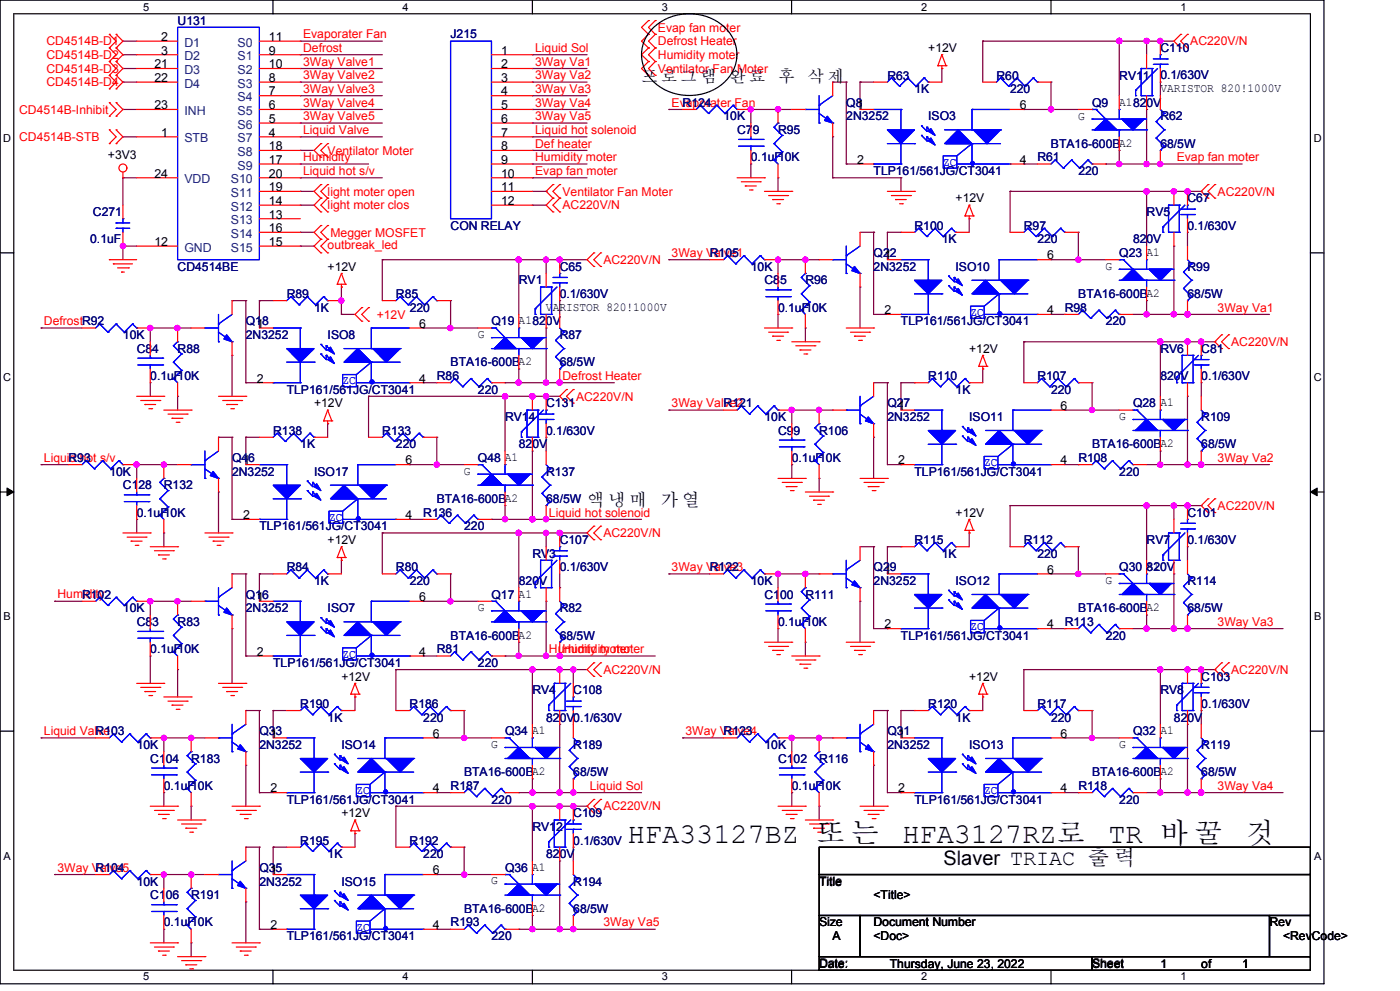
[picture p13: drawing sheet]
<svg xmlns="http://www.w3.org/2000/svg" width="297mm" height="210mm" viewBox="0 0 297 210" stroke-linecap="round" stroke-linejoin="round" font-family="sans-serif">
<defs><g id="words">
<g font-size="6">
<text x="133" y="178.5">HFA33127BZ 또 는</text>
<text x="191.2" y="178.5">HFA3127RZ로</text>
<text x="234.9" y="178.5">TR 바 꿀</text>
<text x="264" y="178.5">것</text>
</g>
<text font-size="4.2" x="200" y="183.2">Slaver TRIAC 출 력</text>
<g font-size="3.7">
<text x="124.4" y="107.2">액 냉 매</text>
<text x="140.1" y="107.2">가 열</text>
</g>
<g font-size="3.5">
<text x="136" y="17.3">프 로 그 램</text>
<text x="154.6" y="17.3">완 료</text>
<text x="165" y="17.3">후</text>
<text x="171.2" y="17.3">삭 제</text>
</g>
<g font-size="2.6" fill="#000080">
<text x="37.6" y="5.2">U131</text>
<text x="95.5" y="8.1">J215</text>
<text x="245.9" y="11">C110</text>
<text x="188.1" y="16.8">R63</text>
<text x="211.2" y="16.8">R60</text>
<text x="237.2" y="16.8">RV11</text>
<text x="245.9" y="16.8">0.1/630V</text>
<text x="144.7" y="22.6">R124</text>
<text x="179.3" y="22.6">Q81</text>
<text x="193.8" y="19.7">1K</text>
<text x="214.1" y="19.7">220</text>
<text x="231.4" y="22.6">Q9</text>
<text x="153.3" y="25.5">10K</text>
<text x="156.2" y="28.4">C79</text>
<text x="164.9" y="28.4">R95</text>
<text x="179.3" y="25.5">2N3252</text>
<text x="196.7" y="25.5">ISO3</text>
<text x="245.9" y="25.5">R62</text>
<text x="159.1" y="34.2">0.1uF10K</text>
<text x="219.9" y="34.2">R61</text>
<text x="222.7" y="31.3">BTA16-600BA2</text>
<text x="245.9" y="31.3">68/5W</text>
<text x="185.1" y="37.1">TLP161/561JG/CT3041</text>
<text x="228.5" y="37.1">220</text>
<text x="19.7" y="45.8">C271</text>
<text x="243" y="45.8">RV5</text>
<text x="251.7" y="42.9">C67</text>
<text x="19.1" y="51.5">0.1uF</text>
<text x="95.5" y="48.6">CON RELAY</text>
<text x="193.8" y="48.7">R100</text>
<text x="199.6" y="51.5">1K</text>
<text x="217" y="48.7">R97</text>
<text x="219.9" y="51.5">220</text>
<text x="240.1" y="51.5">820V</text>
<text x="251.7" y="48.7">0.1/630V</text>
<text x="37.6" y="57.3">CD4514BE</text>
<text x="118.6" y="57.3">C65</text>
<text x="150.4" y="54.5">R105</text>
<text x="159.1" y="57.3">10K</text>
<text x="185.1" y="54.5">Q22</text>
<text x="185.1" y="57.3">2N3252</text>
<text x="202.5" y="57.3">ISO10</text>
<text x="237.2" y="54.5">Q23 A1</text>
<text x="251.7" y="57.3">R99</text>
<text x="60.8" y="63.1">R89</text>
<text x="83.9" y="63.1">R85</text>
<text x="109.9" y="60.3">RV1</text>
<text x="118.6" y="63.1">0.1/630V</text>
<text x="162" y="60.3">C85</text>
<text x="170.7" y="60.3">R96</text>
<text x="228.5" y="63.1">BTA16-600BA2</text>
<text x="251.7" y="63.1">68/5W</text>
<text x="26.1" y="71.8">10K</text>
<text x="52.1" y="68.9">Q18</text>
<text x="52.1" y="71.8">2N3252</text>
<text x="66.6" y="66">1K</text>
<text x="69.4" y="71.8">ISO8</text>
<text x="86.8" y="66">220</text>
<text x="104.2" y="68.9">Q19 A1820V</text>
<text x="118.6" y="71.8">R87</text>
<text x="164.9" y="66">0.1uF10K</text>
<text x="190.9" y="68.9">TLP161/561JG/CT3041</text>
<text x="225.6" y="66">R98</text>
<text x="234.3" y="68.9">220</text>
<text x="29" y="74.7">C84</text>
<text x="37.6" y="74.7">R88</text>
<text x="95.5" y="77.6">BTA16-600BA2</text>
<text x="118.6" y="77.6">68/5W</text>
<text x="245.9" y="74.7">RV6</text>
<text x="254.6" y="74.7">C81</text>
<text x="31.8" y="80.5">0.1uF10K</text>
<text x="60.8" y="83.4">TLP161/561JG/CT3041</text>
<text x="92.6" y="80.5">R86</text>
<text x="101.3" y="83.4">220</text>
<text x="196.7" y="80.5">R110</text>
<text x="202.5" y="83.4">1K</text>
<text x="219.9" y="80.5">R107</text>
<text x="222.7" y="83.4">220</text>
<text x="245.9" y="80.5">820V</text>
<text x="254.6" y="80.5">0.1/630V</text>
<text x="107" y="89.2">RV14</text>
<text x="115.7" y="86.3">C131</text>
<text x="153.3" y="86.3">R121</text>
<text x="162" y="89.2">10K</text>
<text x="188.1" y="86.3">Q27</text>
<text x="188.1" y="89.2">2N3252</text>
<text x="205.4" y="89.2">ISO11</text>
<text x="240.1" y="86.3">Q28 A1</text>
<text x="254.6" y="89.2">R109</text>
<text x="57.9" y="92.1">R138</text>
<text x="63.6" y="94.9">1K</text>
<text x="81" y="92.1">R133</text>
<text x="83.9" y="94.9">220</text>
<text x="109.9" y="94.9">820V</text>
<text x="115.7" y="92.1">0.1/630V</text>
<text x="164.9" y="92.1">C99</text>
<text x="173.6" y="92.1">R106</text>
<text x="231.4" y="94.9">BTA16-600BA2</text>
<text x="254.6" y="94.9">68/5W</text>
<text x="14.5" y="97.9">R93</text>
<text x="23.2" y="100.7">10K</text>
<text x="49.2" y="97.9">Q46</text>
<text x="49.2" y="100.7">2N3252</text>
<text x="66.6" y="100.7">ISO17</text>
<text x="101.3" y="97.9">Q48 A1</text>
<text x="115.7" y="100.7">R137</text>
<text x="167.8" y="97.9">0.1uF10K</text>
<text x="193.8" y="100.7">TLP161/561JG/CT3041</text>
<text x="228.5" y="97.9">R108</text>
<text x="237.2" y="100.7">220</text>
<text x="26" y="103.7">C128</text>
<text x="34.7" y="103.7">R132</text>
<text x="92.6" y="106.5">BTA16-600BA2</text>
<text x="115.7" y="106.5">68/5W</text>
<text x="29" y="109.4">0.1uF10K</text>
<text x="55" y="112.3">TLP161/561JG/CT3041</text>
<text x="89.7" y="109.4">R136</text>
<text x="98.4" y="112.3">220</text>
<text x="251.7" y="109.4">C101</text>
<text x="112.8" y="118.1">RV3</text>
<text x="118.6" y="115.2">C107</text>
<text x="193.8" y="115.2">R115</text>
<text x="199.6" y="118.1">1K</text>
<text x="217" y="115.2">R112</text>
<text x="219.9" y="118.1">220</text>
<text x="243" y="115.2">RV7</text>
<text x="251.7" y="115.2">0.1/630V</text>
<text x="60.8" y="121">R84</text>
<text x="66.6" y="123.9">1K</text>
<text x="83.9" y="121">R80</text>
<text x="86.8" y="123.9">220</text>
<text x="109.9" y="123.9">820V</text>
<text x="118.6" y="121">0.1/630V</text>
<text x="150.4" y="121">R122</text>
<text x="159.1" y="123.9">10K</text>
<text x="185.1" y="121">Q29</text>
<text x="185.1" y="123.9">2N3252</text>
<text x="202.5" y="123.9">ISO12</text>
<text x="237.2" y="121">Q30 A1</text>
<text x="243" y="121">820V</text>
<text x="251.7" y="123.9">R114</text>
<text x="17.4" y="126.8">R102</text>
<text x="26.1" y="129.7">10K</text>
<text x="52.1" y="126.8">Q16</text>
<text x="52.1" y="129.7">2N3252</text>
<text x="69.4" y="129.7">ISO7</text>
<text x="104.2" y="126.8">Q17 A1</text>
<text x="118.6" y="129.7">R82</text>
<text x="162" y="126.8">C100</text>
<text x="170.7" y="126.8">R111</text>
<text x="228.5" y="129.7">BTA16-600BA2</text>
<text x="251.7" y="129.7">68/5W</text>
<text x="29" y="132.6">C83</text>
<text x="37.6" y="132.6">R83</text>
<text x="95.5" y="135.5">BTA16-600BA2</text>
<text x="118.6" y="135.5">68/5W</text>
<text x="164.9" y="132.6">0.1uF10K</text>
<text x="190.9" y="135.5">TLP161/561JG/CT3041</text>
<text x="225.6" y="132.6">R113</text>
<text x="234.3" y="135.5">220</text>
<text x="31.8" y="138.4">0.1uF10K</text>
<text x="57.9" y="141.3">TLP161/561JG/CT3041</text>
<text x="92.6" y="138.4">R81</text>
<text x="101.3" y="141.3">220</text>
<text x="63.6" y="149.9">R190</text>
<text x="86.8" y="149.9">R186</text>
<text x="112.8" y="147.1">RV4</text>
<text x="121.5" y="147.1">C108</text>
<text x="196.7" y="149.9">R120</text>
<text x="219.9" y="149.9">R117</text>
<text x="245.9" y="147.1">RV8</text>
<text x="254.6" y="144.2">C103</text>
<text x="254.6" y="149.9">0.1/630V</text>
<text x="20.3" y="155.7">R103</text>
<text x="55" y="155.7">Q33</text>
<text x="69.4" y="152.8">1K</text>
<text x="89.7" y="152.8">220</text>
<text x="107" y="155.7">Q34 A1</text>
<text x="115.7" y="152.8">820V</text>
<text x="121.5" y="152.8">0.1/630V</text>
<text x="153.3" y="155.7">R123</text>
<text x="188.1" y="155.7">Q31</text>
<text x="202.5" y="152.8">1K</text>
<text x="222.7" y="152.8">220</text>
<text x="240.1" y="155.7">Q32 A1</text>
<text x="248.8" y="152.8">820V</text>
<text x="29" y="158.6">10K</text>
<text x="31.8" y="161.5">C104</text>
<text x="40.5" y="161.5">R183</text>
<text x="55" y="158.6">2N3252</text>
<text x="72.4" y="158.6">ISO14</text>
<text x="121.5" y="158.6">R189</text>
<text x="162" y="158.6">10K</text>
<text x="164.9" y="161.5">C102</text>
<text x="173.6" y="161.5">R116</text>
<text x="188.1" y="158.6">2N3252</text>
<text x="205.4" y="158.6">ISO13</text>
<text x="254.6" y="158.6">R119</text>
<text x="34.7" y="167.3">0.1uF10K</text>
<text x="95.5" y="167.3">R187</text>
<text x="98.4" y="164.4">BTA16-600BA2</text>
<text x="121.5" y="164.4">68/5W</text>
<text x="167.8" y="167.3">0.1uF10K</text>
<text x="228.5" y="167.3">R118</text>
<text x="231.4" y="164.4">BTA16-600BA2</text>
<text x="254.6" y="164.4">68/5W</text>
<text x="60.8" y="170.2">TLP161/561JG/CT3041</text>
<text x="104.2" y="170.2">220</text>
<text x="121.5" y="173.1">C109</text>
<text x="193.8" y="170.2">TLP161/561JG/CT3041</text>
<text x="237.2" y="170.2">220</text>
<text x="63.6" y="178.9">R195</text>
<text x="86.8" y="178.9">R192</text>
<text x="112.8" y="176">RV12</text>
<text x="121.5" y="178.9">0.1/630V</text>
<text x="20.3" y="184.7">R104</text>
<text x="55" y="184.7">Q35</text>
<text x="69.4" y="181.8">1K</text>
<text x="89.7" y="181.8">220</text>
<text x="107" y="184.7">Q36 A1</text>
<text x="115.7" y="181.8">820V</text>
<text x="29" y="187.6">10K</text>
<text x="31.8" y="190.5">C106</text>
<text x="40.5" y="190.5">R191</text>
<text x="55" y="187.6">2N3252</text>
<text x="72.4" y="187.6">ISO15</text>
<text x="121.5" y="187.6">R194</text>
<text x="34.7" y="196.2">0.1uF10K</text>
<text x="95.5" y="196.2">R193</text>
<text x="98.4" y="193.4">BTA16-600BA2</text>
<text x="121.5" y="193.4">68/5W</text>
<text x="60.8" y="199.2">TLP161/561JG/CT3041</text>
<text x="104.2" y="199.2">220</text>
</g>
<g font-size="2.6" fill="#f00">
<text x="9.9" y="9.6">CD4514B-D1</text>
<text x="64.2" y="8.1">Evaporater Fan</text>
<text x="64.2" y="11">Defrost</text>
<text x="113.4" y="11">Liquid Sol</text>
<text x="139.4" y="6.7">Evap fan moter</text>
<text x="139.4" y="9.6">Defrost Heater</text>
<text x="252.2" y="9.6">AC220V/N</text>
<text x="9.9" y="12.5">CD4514B-D2</text>
<text x="9.9" y="15.4">CD4514B-D3</text>
<text x="64.2" y="13.9">3Way Valve1</text>
<text x="64.2" y="16.8">3Way Valve2</text>
<text x="113.4" y="13.9">3Way Va1</text>
<text x="113.4" y="16.8">3Way Va2</text>
<text x="139.4" y="12.5">Humidity moter</text>
<text x="139.4" y="15.4">Ventilator Fan Moter</text>
<text x="9.9" y="18.3">CD4514B-D4</text>
<text x="64.2" y="22.6">3Way Valve4</text>
<text x="64.2" y="19.7">3Way Valve3</text>
<text x="113.4" y="19.7">3Way Va3</text>
<text x="113.4" y="22.6">3Way Va4</text>
<text x="142.3" y="22.6">Evaporater Fan</text>
<text x="4.1" y="24.1">CD4514B-Inhibit</text>
<text x="4.1" y="29.8">CD4514B-STB</text>
<text x="64.2" y="25.5">3Way Valve5</text>
<text x="64.2" y="28.4">Liquid Valve</text>
<text x="113.4" y="25.5">3Way Va5</text>
<text x="113.4" y="28.4">Liquid hot solenoid</text>
<text x="64.2" y="34.1">Humidity</text>
<text x="69.4" y="32.7">Ventilator Moter</text>
<text x="113.4" y="31.3">Def heater</text>
<text x="113.4" y="34.1">Humidity moter</text>
<text x="249.4" y="34.1">Evap fan moter</text>
<text x="64.2" y="37.1">Liquid hot s/v</text>
<text x="69.4" y="41.4">light moter open</text>
<text x="113.4" y="37.1">Evap fan moter</text>
<text x="119.2" y="41.4">Ventilator Fan Moter</text>
<text x="258" y="41.4">AC220V/N</text>
<text x="69.4" y="44.3">light moter clos</text>
<text x="119.2" y="44.3">AC220V/N</text>
<text x="69.4" y="52.7">outbreak_led</text>
<text x="70" y="50.1">Megger MOSFET</text>
<text x="127.9" y="55.9">AC220V/N</text>
<text x="142.3" y="54.4">3Way Valve1</text>
<text x="9.3" y="68.9">DefrostR92</text>
<text x="79.8" y="67.5">+12V</text>
<text x="258" y="66">3Way Va1</text>
<text x="260.9" y="73.2">AC220V/N</text>
<text x="119.2" y="80.5">Defrost Heater</text>
<text x="122.1" y="84.8">AC220V/N</text>
<text x="142.3" y="86.3">3Way Valve2</text>
<text x="9.3" y="97.8">Liquid hot s/v</text>
<text x="258" y="97.8">3Way Va2</text>
<text x="258" y="108">AC220V/N</text>
<text x="116.3" y="109.4">Liquid hot solenoid</text>
<text x="127.9" y="113.8">AC220V/N</text>
<text x="142.3" y="121">3Way Valve3</text>
<text x="12.2" y="126.8">Humidity</text>
<text x="258" y="132.6">3Way Va3</text>
<text x="116.3" y="138.4">Humidity moter</text>
<text x="119.2" y="138.4">Humidity moter</text>
<text x="127.9" y="142.7">AC220V/N</text>
<text x="260.9" y="142.7">AC220V/N</text>
<text x="9.3" y="155.7">Liquid Valve</text>
<text x="145.3" y="155.7">3Way Valve4</text>
<text x="125" y="167.3">Liquid Sol</text>
<text x="258" y="167.3">3Way Va4</text>
<text x="127.9" y="171.7">AC220V/N</text>
<text x="12.2" y="184.6">3Way Valve5</text>
<text x="127.9" y="196.2">3Way Va5</text>
</g>
<g font-size="2.6">
<text x="34.2" y="8.7">2</text>
<text x="34.2" y="11.6">3</text>
<text x="57" y="8.7">11</text>
<text x="57" y="11.6">9</text>
<text x="106.2" y="11.6">1</text>
<text x="196.7" y="11">+12V</text>
<text x="32.7" y="14.5">21</text>
<text x="32.7" y="17.3">22</text>
<text x="57" y="14.5">10</text>
<text x="57" y="17.3">8</text>
<text x="106.2" y="14.5">2</text>
<text x="106.2" y="17.3">3</text>
<text x="32.7" y="23.1">23</text>
<text x="57" y="20.2">7</text>
<text x="57" y="23.1">6</text>
<text x="106.2" y="20.2">4</text>
<text x="106.2" y="23.1">5</text>
<text x="216.1" y="23.1">6</text>
<text x="237.2" y="22.4">A1820V</text>
<text x="245.9" y="19.5">VARISTOR 820!1000V</text>
<text x="34.2" y="28.9">1</text>
<text x="57" y="26">5</text>
<text x="57" y="28.9">4</text>
<text x="106.2" y="26">6</text>
<text x="106.2" y="28.9">7</text>
<text x="228.5" y="25.3">G</text>
<text x="22.9" y="33.6">+3V3</text>
<text x="57" y="31.8">18</text>
<text x="57" y="34.7">17</text>
<text x="106.2" y="31.8">8</text>
<text x="106.2" y="34.7">9</text>
<text x="181.7" y="34.7">2</text>
<text x="216.1" y="34.7">4</text>
<text x="32.7" y="37.6">24</text>
<text x="57" y="37.6">20</text>
<text x="57" y="40.5">19</text>
<text x="106.2" y="37.6">10</text>
<text x="106.2" y="40.5">11</text>
<text x="57" y="43.4">14</text>
<text x="57" y="46.3">13</text>
<text x="106.2" y="43.4">12</text>
<text x="202.5" y="42.9">+12V</text>
<text x="32.7" y="52.1">12</text>
<text x="57" y="49.2">16</text>
<text x="57" y="52.1">15</text>
<text x="69.4" y="57.3">+12V</text>
<text x="187.5" y="55">1</text>
<text x="221.9" y="55">6</text>
<text x="234.3" y="57.1">G</text>
<text x="115.7" y="65.8">VARISTOR 820!1000V</text>
<text x="54.4" y="69.4">1</text>
<text x="88.8" y="69.4">6</text>
<text x="101.2" y="71.6">G</text>
<text x="187.5" y="66.6">2</text>
<text x="221.9" y="66.6">4</text>
<text x="205.4" y="74.7">+12V</text>
<text x="54.4" y="81">2</text>
<text x="88.8" y="81">4</text>
<text x="66.6" y="86.3">+12V</text>
<text x="190.3" y="86.8">1</text>
<text x="224.8" y="86.8">6</text>
<text x="237.2" y="89">G</text>
<text x="51.5" y="98.4">1</text>
<text x="85.9" y="98.4">6</text>
<text x="98.3" y="100.5">G</text>
<text x="190.3" y="98.4">2</text>
<text x="224.8" y="98.4">4</text>
<text x="51.5" y="110">2</text>
<text x="85.9" y="110">4</text>
<text x="202.5" y="109.4">+12V</text>
<text x="69.4" y="115.2">+12V</text>
<text x="187.5" y="121.5">1</text>
<text x="221.9" y="121.5">6</text>
<text x="234.3" y="123.7">G</text>
<text x="54.4" y="127.3">1</text>
<text x="88.8" y="127.3">6</text>
<text x="101.2" y="129.4">G</text>
<text x="187.5" y="133.1">2</text>
<text x="221.9" y="133.1">4</text>
<text x="54.4" y="138.9">2</text>
<text x="88.8" y="138.9">4</text>
<text x="72.4" y="144.2">+12V</text>
<text x="205.4" y="144.2">+12V</text>
<text x="57.3" y="156.3">1</text>
<text x="91.7" y="156.3">6</text>
<text x="104.1" y="158.4">G</text>
<text x="190.3" y="156.3">1</text>
<text x="224.8" y="156.3">6</text>
<text x="237.2" y="158.4">G</text>
<text x="57.3" y="167.8">2</text>
<text x="91.7" y="167.8">4</text>
<text x="190.3" y="167.8">2</text>
<text x="224.8" y="167.8">4</text>
<text x="72.4" y="173.1">+12V</text>
<text x="57.3" y="185.2">1</text>
<text x="91.7" y="185.2">6</text>
<text x="104.1" y="187.3">G</text>
<text x="173.6" y="187.6">Title</text>
<text x="185.1" y="190.5">&lt;Title&gt;</text>
<text x="57.3" y="196.8">2</text>
<text x="91.7" y="196.8">4</text>
<text x="173.6" y="196.2">Size</text>
<text x="185.1" y="196.2">Document Number</text>
<text x="269" y="196.2">Rev</text>
<text x="176.4" y="199.2">A</text>
<text x="185.1" y="199.2">&lt;Doc&gt;</text>
<text x="271.9" y="199.2">&lt;RevCode&gt;</text>
<text x="173.6" y="205">Date:</text>
<text x="188.6" y="205">Thursday, June 23, 2022</text>
<text x="231.4" y="205">Sheet</text>
<text x="245.9" y="205">1</text>
<text x="254.6" y="205">of</text>
<text x="263.2" y="205">1</text>
</g>
<g font-size="2.6" fill="#004080">
<text x="39.1" y="9.9">D1</text>
<text x="50.4" y="9.9">S0</text>
<text x="39.1" y="12.8">D2</text>
<text x="39.1" y="15.7">D3</text>
<text x="50.4" y="12.8">S1</text>
<text x="50.4" y="15.7">S2</text>
<text x="39.1" y="18.6">D4</text>
<text x="50.4" y="18.6">S3</text>
<text x="50.4" y="21.5">S4</text>
<text x="39.1" y="24.4">INH</text>
<text x="50.4" y="24.4">S5</text>
<text x="50.4" y="27.2">S6</text>
<text x="39.1" y="30.2">STB</text>
<text x="50.4" y="30.2">S7</text>
<text x="50.4" y="33">S8</text>
<text x="50.4" y="35.9">S9</text>
<text x="39.1" y="38.8">VDD</text>
<text x="48.9" y="38.8">S10</text>
<text x="48.9" y="41.7">S11</text>
<text x="48.9" y="44.6">S12</text>
<text x="48.9" y="47.5">S13</text>
<text x="39.1" y="53.3">GND</text>
<text x="48.9" y="50.4">S14</text>
<text x="48.9" y="53.3">S15</text>
</g>
<g font-size="2.6" fill="#00f">
<text x="199.9" y="35.1">ZC</text>
<text x="205.7" y="66.9">ZC</text>
<text x="72.6" y="81.4">ZC</text>
<text x="208.6" y="98.8">ZC</text>
<text x="69.7" y="110.3">ZC</text>
<text x="205.7" y="133.5">ZC</text>
<text x="72.6" y="139.3">ZC</text>
<text x="75.5" y="168.2">ZC</text>
<text x="208.6" y="168.2">ZC</text>
<text x="75.5" y="197.2">ZC</text>
</g>
<g font-size="2.3">
<text x="30.4" y="2.2">5</text>
<text x="85.3" y="2.2">4</text>
<text x="140.3" y="2.2">3</text>
<text x="195.2" y="2.2">2</text>
<text x="250.2" y="2.2">1</text>
<text x=".7" y="30.1">D</text>
<text x="278.4" y="30.1">D</text>
<text x=".7" y="80.7">C</text>
<text x="278.4" y="80.7">C</text>
<text x=".8" y="131.4">B</text>
<text x="278.5" y="131.4">B</text>
<text x=".8" y="182.1">A</text>
<text x="278.5" y="182.1">A</text>
<text x="30.4" y="207.6">5</text>
<text x="85.3" y="207.6">4</text>
<text x="140.3" y="207.6">3</text>
<text x="195.2" y="207.6">2</text>
<text x="250.2" y="207.6">1</text>
</g>
</g></defs>
<g fill="none" stroke="#000" stroke-width=".25">
<path d="M0 0h280.6v208.4h-280.6zM2.9 2.9h274.8v202.6h-274.8zM57.8 0v2.9M112.8 0v2.9M138.5 5.8a11.1 11.1 0 0 1 16.5 1.7 7.9 7.9 0 0 1-3.2 11.2 11.1 11.1 0 0 1-14.7-3.1 7.7 7.7 0 0 1 1.4-9.8zM167.8 0v2.9M222.7 0v2.9M0 53.6h2.9M277.7 53.6h2.9M0 104.2h2.9M277.7 104.2h2.9M0 154.9h2.9"/>
<path d="M277.7 154.9h2.9M173.6 179.4h104.1v5.8h-104.1zM173.6 185.2h104.1v8.7h-104.1zM173.6 193.9h8.7v8.7h-8.7zM182.3 193.9h86.7v8.7h-86.7zM269 193.9h8.7v8.7h-8.7zM57.8 205.5v2.9M112.8 205.5v2.9M167.8 205.5v2.9M173.6 202.6h57.8v2.9h-57.8zM222.7 205.5v2.9M231.4 202.6h46.3v2.9h-46.3z"/>
</g>
<path d="M1.5 103.4l1.4 .8-1.4 .8zM277.7 104.2l1.4-.8v1.6z" fill="#000" stroke="#000" stroke-width=".21"/>
<g fill="none" stroke="#800040" stroke-width=".25">
<path d="M26 8.7h.1M26 11.6h.1M26 14.5h.1M26 17.4h.1M26 8.7h3M26 17.4h3M26 11.6h3M26 14.5h3M63.6 8.7h.1M63.6 11.6h.1M63.6 14.5h.1M63.6 17.4h.1"/>
<path d="M63.6 8.7h17.4M63.6 17.4h17.4M63.6 11.6h17.4M63.6 14.5h17.4M112.8 17.4h11.6M112.8 11.6h11.6M112.8 14.5h11.6M112.8 11.6h.1M112.8 14.5h.1M112.8 17.4h.1M176.5 17.4h.1M176.5 17.4h2.8"/>
<path d="M179.3 17.4h.1M179.3 17.4v17.3M182.3 17.4h.1M182.3 17.4v5.8M182.3 17.4h2.8M199.6 14.5h.1M199.6 14.5v2.9M208.3 8.7h40.5M208.3 8.7h.1M208.3 8.7v8.7M222.7 17.4h.1M222.7 17.4v5.8"/>
<path d="M237.2 8.7h.1M237.2 8.7v11.6M243 8.7h.1M243 8.7v2.9M245.9 8.7h.1M245.9 17.4h.1M245.9 17.4v2.9M26 37.7h.1M26 23.2h.1M26 29h.1M26 37.7v5.8M26 23.2h3"/>
<path d="M26 37.7h3M26 29h3M63.6 34.7h14.5M63.6 31.9h3M63.6 23.2h.1M63.6 26.1h.1M63.6 29h.1M63.6 20.3h.1M63.6 37.7h.1M63.6 31.9h.1M63.6 34.7h.1M63.6 23.2h17.4"/>
<path d="M63.6 37.7h17.4M63.6 26.1h17.4M63.6 29h17.4M63.6 20.3h17.4M112.8 34.7h11.6M112.8 23.2h11.6M112.8 37.7h11.6M112.8 26.1h11.6M112.8 29h11.6M112.8 20.3h11.6M112.8 31.9h11.6M112.8 20.3h.1"/>
<path d="M112.8 23.2h.1M112.8 26.1h.1M112.8 29h.1M112.8 31.9h.1M112.8 34.7h.1M112.8 37.7h.1M141.7 23.2h.1M141.7 23.2h3M159.1 23.2h.1M159.1 34.7h.1M159.1 23.2v2.9M159.1 34.7v3"/>
<path d="M159.1 23.2h8.7M164.9 37.7h.1M164.9 23.2h.1M164.9 37.7v2.8M176.5 37.7h14.4M176.5 37.7h.1M176.5 29h.1M176.5 29v8.7M179.3 34.7h3M179.3 34.7h.1M190.9 37.7h.1M190.9 37.7v2.8"/>
<path d="M217 23.2h.1M217 34.7h.1M217 34.7h2.9M217 23.2h11.5M222.7 23.2h.1M234.3 34.7h.1M234.3 34.7h28.9M237.2 31.9h.1M237.2 34.7h.1M237.2 31.9v2.8M243 34.7h.1M243 23.2h.1"/>
<path d="M243 23.2v11.5M245.9 34.7h.1M26 52.1h.1M26 52.1v2.9M26 52.1h3M63.6 49.2h3M63.6 40.5h3M63.6 52.1h3M63.6 43.5h3M63.6 52.1h.1M63.6 49.2h.1M63.6 43.5h.1"/>
<path d="M63.6 40.5h.1M81 55h43.4M81 55h.1M81 55v8.7M109.9 55h.1M109.9 55v11.6M112.8 43.5h2.9M112.8 43.5h.1M112.8 40.5h2.9M115.7 55h.1M115.7 40.5h.1M115.7 55v2.9"/>
<path d="M118.6 55h.1M141.7 55h.1M141.7 55h8.7M164.9 55h.1M164.9 55h8.7M164.9 55v2.9M170.7 55h.1M173.6 55h.1M182.3 49.2h2.8M185.1 49.2h.1M185.1 49.2v17.4h3M188.1 49.2h.1"/>
<path d="M188.1 49.2v5.8M188.1 49.2h2.8M190.9 49.2h.1M205.4 46.3h.1M205.4 46.3v2.9M214.1 40.5h.1M214.1 40.5v8.7M214.1 40.5h40.5M222.7 55h11.6M222.7 55h.1M228.5 55h.1M228.5 49.2h.1"/>
<path d="M228.5 49.2v5.8M243 40.5h.1M243 40.5v11.6M248.8 40.5h.1M248.8 52.1h.1M248.8 52.1v14.5M251.7 49.2h.1M251.7 40.5h.1M251.7 49.2v2.9M254.6 40.5h.1M8.7 69.5h8.7M8.7 69.5h.1"/>
<path d="M31.8 69.5h8.7M31.8 69.5h.1M31.8 69.5v2.9M37.6 69.5h.1M49.2 63.7h2.9M49.2 63.7h.1M49.2 75.3h.1M49.2 75.3v8.6M52.1 63.7h.1M52.1 63.7v17.4M55 63.7h.1M55 63.7v5.8"/>
<path d="M55 63.7h2.9M72.4 60.8h.1M72.4 66.6h.1M72.4 63.7h.1M72.4 60.8v5.8M72.4 66.6h2.8M89.7 69.5h11.6M89.7 69.5h.1M95.5 69.5h.1M95.5 63.7h.1M95.5 63.7v5.8M109.9 78.1h.1"/>
<path d="M109.9 78.1v3M115.7 69.5h.1M115.7 69.5v11.6M118.6 63.7h.1M118.6 63.7v2.9M164.9 66.6h.1M164.9 66.6v2.9M170.7 69.5h.1M170.7 69.5v2.9M182.3 60.8h.1M182.3 60.8v8.7M188.1 66.6h.1"/>
<path d="M208.3 78.1h.1M208.3 78.1v3M217 72.4h40.4M217 72.4h.1M217 72.4v8.7M222.7 66.6h2.9M225.6 66.6h.1M240.1 66.6h28.9M243 66.6h.1M243 63.7h.1M243 63.7v2.9M245.9 72.4h.1"/>
<path d="M245.9 72.4v11.5M248.8 66.6h.1M251.7 66.6h.1M251.7 72.4h.1M254.6 72.4h.1M257.4 72.4h.1M8.7 98.4h.1M8.7 98.4h5.8M29 98.4h.1M29 98.4v2.9M29 98.4h8.6M31.8 81.1h.1"/>
<path d="M31.8 81.1v2.8M34.7 98.4h.1M37.6 83.9h.1M37.6 83.9v3M46.3 92.6h.1M46.3 92.6h2.9M49.2 92.6h.1M49.2 92.6v17.4M52.1 81.1h.1M52.1 92.6h.1M52.1 92.6v5.8M52.1 81.1h2.9"/>
<path d="M52.1 92.6h2.9M69.4 89.7h.1M69.4 89.7v2.9M78.1 83.9h.1M78.1 83.9v8.7M78.1 83.9h40.5M86.8 98.4h.1M86.8 98.4h11.6M89.7 81.1h.1M89.7 81.1h2.9M92.6 98.4h.1M92.6 92.6h.1"/>
<path d="M92.6 92.6v5.8M107 81.1h23.2M107 81.1h.1M107 83.9h.1M107 83.9v11.6M109.9 81.1h.1M112.8 83.9h.1M112.8 95.5h.1M112.8 95.5v14.5M115.7 81.1h.1M115.7 83.9h.1M115.7 92.6h.1"/>
<path d="M115.7 92.6v2.9M118.6 81.1h.1M141.7 86.9h.1M141.7 86.9h11.6M167.8 98.4h.1M167.8 86.9h.1M167.8 86.9v2.8M167.8 98.4v2.9M167.8 86.9h8.7M173.6 86.9h.1M176.5 86.9h.1M185.1 92.6h.1"/>
<path d="M185.1 81.1h3M185.1 92.6v8.7M188.1 81.1h.1M188.1 81.1v17.3h2.8M190.9 81.1h.1M190.9 98.4h.1M190.9 81.1h2.9M190.9 81.1v5.8M193.8 81.1h.1M225.6 86.9h11.6M225.6 86.9h.1M225.6 98.4h2.9"/>
<path d="M228.5 98.4h.1M231.4 86.9h.1M231.4 81.1h.1M231.4 81.1v5.8M243 98.4h26M245.9 95.5h.1M245.9 98.4h.1M245.9 95.5v2.9M251.7 98.4h.1M251.7 83.9h.1M251.7 83.9v14.5M254.6 98.4h.1"/>
<path d="M254.6 81.1h.1M254.6 81.1v2.8M29 110h.1M29 110v2.9M34.7 112.9h.1M34.7 112.9v2.9M46.3 104.2h.1M46.3 104.2v8.7M49.2 110h2.9M49.2 110h.1M72.4 118.7h.1M72.4 118.7v2.9"/>
<path d="M81 112.9h43.4M81 112.9h.1M81 112.9v8.7M86.8 110h.1M86.8 110h2.9M104.2 110h.1M104.2 110h31.8M107 110h.1M107 107.1h.1M107 107.1v2.9M109.9 112.9h.1M109.9 112.9v11.6"/>
<path d="M112.8 110h.1M115.7 112.9h.1M115.7 110h.1M115.7 112.9v2.9M118.6 112.9h.1M173.6 101.3h.1M173.6 101.3v2.9M182.3 115.8h2.8M185.1 115.8h.1M185.1 115.8v17.4h3M188.1 115.8h.1M188.1 115.8v5.8"/>
<path d="M188.1 115.8h2.8M190.9 115.8h.1M205.4 112.9h.1M205.4 112.9v2.9M214.1 107.1h.1M214.1 107.1v8.7M214.1 107.1h40.5M228.5 115.8h.1M228.5 115.8v5.8M243 107.1h.1M243 107.1v11.6M248.8 107.1h.1"/>
<path d="M248.8 107.1v2.9M251.7 115.8h.1M251.7 107.1h.1M251.7 115.8v2.9M254.6 107.1h.1M11.6 127.4h5.8M11.6 127.4h.1M31.8 127.4h8.7M31.8 127.4h.1M31.8 138.9h.1M31.8 127.4v2.9M31.8 138.9v5.8"/>
<path d="M37.6 127.4h.1M49.2 121.6h2.9M49.2 121.6h.1M49.2 133.2h.1M49.2 133.2v11.5M52.1 121.6h.1M52.1 138.9h.1M52.1 121.6v17.3M52.1 138.9h2.9M55 121.6h.1M55 121.6v5.8M55 121.6h2.9"/>
<path d="M89.7 127.4h11.6M89.7 138.9h.1M89.7 127.4h.1M89.7 138.9h2.9M95.5 127.4h.1M95.5 121.6h.1M95.5 121.6v5.8M107 138.9h31.9M107 138.9h.1M109.9 136h.1M109.9 138.9h.1M109.9 136v2.9"/>
<path d="M115.7 127.4h.1M115.7 138.9h.1M115.7 127.4v11.5M118.6 138.9h.1M118.6 124.5h.1M118.6 121.6v2.9M141.7 121.6h.1M141.7 121.6h8.7M164.9 133.2h.1M164.9 121.6h.1M164.9 121.6h8.7M164.9 121.6v2.9"/>
<path d="M164.9 133.2v2.8M170.7 136h.1M170.7 121.6h.1M170.7 136v2.9M173.6 121.6h.1M182.3 127.4h.1M182.3 127.4v8.6M188.1 133.2h.1M222.7 121.6h11.6M222.7 121.6h.1M222.7 133.2h2.9M225.6 133.2h.1"/>
<path d="M228.5 121.6h.1M240.1 133.2h31.8M243 133.2h.1M243 130.3h.1M243 130.3v2.9M248.8 133.2h.1M248.8 121.6h.1M248.8 121.6v11.6M251.7 133.2h.1M8.7 156.3h11.6M8.7 156.3h.1M34.7 156.3h8.7"/>
<path d="M34.7 156.3h.1M34.7 156.3v2.9M37.6 141.8h.1M37.6 141.8v5.8M40.5 156.3h.1M52.1 150.5h.1M52.1 150.5h2.9M55 150.5h.1M55 150.5v17.4M57.9 150.5h2.9M57.9 150.5h.1M57.9 150.5v5.8"/>
<path d="M75.2 147.6h.1M75.2 147.6v2.9M83.9 141.8h40.5M83.9 141.8h.1M83.9 141.8v8.7M92.6 156.3h11.6M92.6 156.3h.1M98.4 156.3h.1M98.4 150.5h.1M98.4 150.5v5.8M112.8 141.8h.1M112.8 141.8v11.6"/>
<path d="M118.6 153.4h.1M118.6 141.8h.1M118.6 153.4v14.5M121.5 141.8h.1M121.5 141.8v2.9M144.7 156.3h8.6M144.7 156.3h.1M167.8 156.3h.1M167.8 156.3v2.9M167.8 156.3h8.7M173.6 156.3h.1M176.5 156.3h.1"/>
<path d="M185.1 150.5h3M188.1 150.5h.1M188.1 150.5v17.4h2.8M190.9 150.5h.1M190.9 150.5v5.8M190.9 150.5h2.9M193.8 150.5h.1M208.3 147.6h.1M208.3 147.6v2.9M217 141.8h40.4M217 141.8h.1M217 141.8v8.7"/>
<path d="M225.6 156.3h11.6M225.6 156.3h.1M231.4 156.3h.1M231.4 150.5h.1M231.4 150.5v5.8M245.9 141.8h.1M245.9 141.8v11.6M251.7 141.8h.1M251.7 153.4h.1M251.7 153.4v14.5M254.6 150.5h.1M254.6 141.8h.1"/>
<path d="M254.6 150.5v2.9M257.4 141.8h.1M34.7 167.9h.1M34.7 167.9v2.9M40.5 170.8h.1M40.5 170.8v2.9M52.1 162.1h.1M52.1 179.4h.1M52.1 162.1v8.7M52.1 179.4h2.9M55 167.9h.1M55 179.4h.1"/>
<path d="M55 179.4v17.4M55 167.9h2.9M57.9 179.4h2.9M57.9 179.4h.1M57.9 179.4v5.8M75.2 176.6h.1M75.2 176.6v2.8M83.9 170.8h40.5M83.9 170.8h.1M83.9 170.8v8.6M92.6 167.9h2.9M92.6 167.9h.1"/>
<path d="M98.4 179.4h.1M98.4 179.4v5.8M109.9 167.9h.1M109.9 167.9h26.1M112.8 165h.1M112.8 167.9h.1M112.8 170.8h.1M112.8 165v2.9M112.8 170.8v11.6M118.6 167.9h.1M121.5 167.9h.1M121.5 179.4h.1"/>
<path d="M121.5 170.8h.1M121.5 179.4v3M124.4 170.8h.1M167.8 167.9h.1M167.8 167.9v2.9M173.6 170.8h.1M173.6 170.8v2.9M185.1 162.1h.1M185.1 162.1v8.7M190.9 167.9h.1M225.6 167.9h2.9M228.5 167.9h.1"/>
<path d="M243 167.9h28.9M245.9 167.9h.1M245.9 165h.1M245.9 165v2.9M251.7 167.9h.1M254.6 167.9h.1M11.6 185.2h8.7M11.6 185.2h.1M34.7 185.2h8.7M34.7 196.8h.1M34.7 185.2h.1M34.7 185.2v3"/>
<path d="M34.7 196.8v2.9M40.5 199.7h.1M40.5 185.2h.1M40.5 199.7v2.9M52.1 191h.1M52.1 191v8.7M55 196.8h.1M55 196.8h2.9M92.6 196.8h2.9M92.6 185.2h11.6M92.6 185.2h.1M92.6 196.8h.1"/>
<path d="M98.4 185.2h.1M109.9 196.8h.1M109.9 196.8h29M112.8 196.8h.1M112.8 193.9h.1M112.8 193.9v2.9M118.6 196.8h.1M118.6 182.4h.1M118.6 182.4v14.4M121.5 196.8h.1"/>
</g>
<g fill="#f0f" stroke="#f0f" stroke-width=".25">
<circle cx="37.6" cy="127.4" r=".55"/>
<circle cx="95.4" cy="127.4" r=".55"/>
<circle cx="109.9" cy="112.9" r=".55"/>
<circle cx="118.6" cy="112.9" r=".56"/>
<circle cx="109.9" cy="138.9" r=".55"/>
<circle cx="118.6" cy="81" r=".56"/>
<circle cx="72.3" cy="63.7" r=".55"/>
<circle cx="95.4" cy="69.5" r=".55"/>
<circle cx="109.9" cy="55" r=".55"/>
<circle cx="118.6" cy="55" r=".56"/>
<circle cx="109.9" cy="81" r=".55"/>
<circle cx="37.6" cy="69.5" r=".55"/>
<circle cx="31.8" cy="127.4" r=".56"/>
<circle cx="31.8" cy="69.5" r=".56"/>
<circle cx="164.9" cy="55" r=".55"/>
<circle cx="170.7" cy="55" r=".55"/>
<circle cx="251.7" cy="66.6" r=".55"/>
<circle cx="228.5" cy="55" r=".55"/>
<circle cx="243" cy="40.5" r=".55"/>
<circle cx="248.8" cy="40.5" r=".56"/>
<circle cx="243" cy="66.6" r=".55"/>
<circle cx="167.8" cy="86.8" r=".55"/>
<circle cx="173.5" cy="86.8" r=".55"/>
<circle cx="245.9" cy="98.4" r=".55"/>
<circle cx="251.7" cy="98.4" r=".55"/>
<circle cx="254.5" cy="98.4" r=".55"/>
<circle cx="231.4" cy="86.8" r=".55"/>
<circle cx="245.9" cy="72.4" r=".55"/>
<circle cx="251.7" cy="72.4" r=".55"/>
<circle cx="164.9" cy="121.6" r=".55"/>
<circle cx="170.7" cy="121.6" r=".55"/>
<circle cx="248.8" cy="133.1" r=".57"/>
<circle cx="251.6" cy="133.1" r=".56"/>
<circle cx="228.5" cy="121.6" r=".55"/>
<circle cx="243" cy="107.1" r=".55"/>
<circle cx="248.8" cy="107.1" r=".56"/>
<circle cx="243" cy="133.1" r=".56"/>
<circle cx="167.8" cy="156.3" r=".55"/>
<circle cx="173.5" cy="156.3" r=".55"/>
<circle cx="254.5" cy="167.8" r=".55"/>
<circle cx="231.4" cy="156.3" r=".55"/>
<circle cx="245.9" cy="141.8" r=".55"/>
<circle cx="251.7" cy="141.8" r=".55"/>
<circle cx="245.9" cy="167.8" r=".55"/>
<circle cx="40.5" cy="156.3" r=".55"/>
<circle cx="121.5" cy="167.8" r=".55"/>
<circle cx="98.4" cy="156.3" r=".55"/>
<circle cx="112.8" cy="141.8" r=".55"/>
<circle cx="112.8" cy="167.8" r=".55"/>
<circle cx="34.7" cy="156.3" r=".55"/>
<circle cx="115.7" cy="55" r=".55"/>
<circle cx="115.7" cy="81" r=".55"/>
<circle cx="115.7" cy="112.9" r=".55"/>
<circle cx="118.6" cy="138.9" r=".56"/>
<circle cx="118.6" cy="167.8" r=".56"/>
<circle cx="248.8" cy="66.6" r=".56"/>
<circle cx="251.7" cy="167.8" r=".55"/>
<circle cx="115.7" cy="138.9" r=".55"/>
<circle cx="118.6" cy="170.8" r=".56"/>
<circle cx="112.8" cy="170.8" r=".55"/>
<circle cx="40.5" cy="185.2" r=".55"/>
<circle cx="121.5" cy="196.8" r=".55"/>
<circle cx="98.4" cy="185.2" r=".55"/>
<circle cx="112.8" cy="196.8" r=".55"/>
<circle cx="34.7" cy="185.2" r=".55"/>
<circle cx="118.6" cy="196.8" r=".56"/>
<circle cx="251.7" cy="107.1" r=".55"/>
<circle cx="254.5" cy="141.8" r=".55"/>
<circle cx="251.7" cy="40.5" r=".55"/>
<circle cx="254.5" cy="72.4" r=".55"/>
<circle cx="121.5" cy="170.8" r=".55"/>
<circle cx="243" cy="8.7" r=".55"/>
<circle cx="237.2" cy="8.7" r=".55"/>
<circle cx="243" cy="34.7" r=".55"/>
<circle cx="159.1" cy="23.1" r=".55"/>
<circle cx="245.9" cy="34.7" r=".55"/>
<circle cx="164.9" cy="23.1" r=".55"/>
<circle cx="222.7" cy="23.1" r=".55"/>
<circle cx="245.9" cy="8.7" r=".55"/>
<circle cx="237.2" cy="34.7" r=".55"/>
<circle cx="121.5" cy="141.8" r=".55"/>
<circle cx="118.6" cy="141.8" r=".56"/>
<circle cx="112.8" cy="83.9" r=".55"/>
<circle cx="34.7" cy="98.4" r=".55"/>
<circle cx="28.9" cy="98.4" r=".55"/>
<circle cx="92.6" cy="98.4" r=".55"/>
<circle cx="107" cy="110" r=".55"/>
<circle cx="107" cy="83.9" r=".55"/>
<circle cx="115.7" cy="83.9" r=".55"/>
<circle cx="112.8" cy="110" r=".55"/>
<circle cx="26" cy="52.1" r=".55"/>
<circle cx="115.7" cy="110" r=".55"/>
</g>
<g fill="none" stroke="#f00" stroke-width=".25">
<path d="M23.2 7.3l1.4 1.4-1.4 1.5M23.2 10.2l1.4 1.4-1.4 1.4M23.2 13l1.4 1.5-1.4 1.5M23.2 16l1.4 1.4-1.4 1.4M23.2 10.2h.1M23.2 7.3h.1M23.2 13h.1M23.2 16h.1M23.2 18.8h.1M24.6 7.3l1.4 1.4-1.4 1.5M24.6 10.2l1.4 1.4-1.4 1.4M24.6 13l1.4 1.5-1.4 1.5"/>
<path d="M24.6 16l1.4 1.4-1.4 1.4M24.6 7.3h.1M24.6 10.2h.1M24.6 13h.1M24.6 16h.1M24.6 18.8h.1M29 11.6h8.6M29 14.5h8.6M29 17.4h8.6M29 8.7h8.6M55 11.6h8.6M55 14.5h8.6"/>
<path d="M55 17.4h8.6M55 8.7h8.6M104.2 11.6h8.6M104.2 14.5h8.6M104.2 17.4h8.6M137.4 4.4l-1.4 1.4 1.4 1.5M137.4 7.3l-1.4 1.4 1.4 1.5M137.4 10.2l-1.4 1.4 1.4 1.4M137.4 13l-1.4 1.5 1.4 1.5M137.4 4.4h.1M137.4 7.3h.1M137.4 10.2h.1"/>
<path d="M137.4 13h.1M137.4 16h.1M138.9 7.3h.1M138.9 4.4h.1M138.9 10.2h.1M138.9 13h.1M138.9 16h.1M138.9 4.4l-1.5 1.4 1.5 1.5M138.9 7.3l-1.5 1.4 1.5 1.5M138.9 10.2l-1.5 1.4 1.5 1.4M138.9 13l-1.5 1.5 1.5 1.5M176.5 17.4v2.9"/>
<path d="M185.1 17.4h3M196.7 17.4h2.9M198.7 13.9h.1M198.7 13.9h1.8M199.6 11.6l-.9 2.3M199.6 14.5h.1M199.6 11.6h.1M199.6 13.9v.6M199.6 11.6l.9 2.3M200.5 13.9h.1M208.3 17.4h2.9M219.9 17.4h2.8"/>
<path d="M243 11.6v2.9M245.9 8.7v2.9M245.9 14.5v2.9M250.2 7.3h.1M250.2 10.2h.1M250.2 7.3l-1.4 1.4 1.4 1.5M251.7 7.3l-1.5 1.4 1.5 1.5M251.7 10.2h.1M251.7 7.3h.1M23.2 21.7l1.4 1.5-1.4 1.4M23.2 27.5l1.4 1.5-1.4 1.4M23.2 24.6h.1"/>
<path d="M23.2 21.7h.1M23.2 30.4h.1M23.2 27.5h.1M24.6 21.7l1.4 1.5-1.4 1.4M24.6 27.5l1.4 1.5-1.4 1.4M24.6 21.7h.1M24.6 24.6h.1M24.6 27.5h.1M24.6 30.4h.1M26 37.7h.1M26 36.5v1.2M29 37.7h8.6"/>
<path d="M29 23.2h8.6M29 29h8.6M55 37.7h8.6M55 20.3h8.6M55 23.2h8.6M55 26.1h8.6M55 29h8.6M55 31.9h8.6M55 34.7h8.6M68 30.4h.1M68 33.3h.1M68 39.1h.1"/>
<path d="M68 30.4l-1.4 1.5 1.4 1.4M68 39.1l-1.4 1.4 1.4 1.5M69.4 30.4l-1.4 1.5 1.4 1.4M69.4 39.1l-1.4 1.4 1.4 1.5M69.4 33.3h.1M69.4 30.4h.1M69.4 39.1h.1M104.2 37.7h8.6M104.2 20.3h8.6M104.2 23.2h8.6M104.2 26.1h8.6M104.2 29h8.6"/>
<path d="M104.2 31.9h8.6M104.2 34.7h8.6M117.2 39.1l-1.5 1.4 1.5 1.5M117.2 39.1h.1M118.6 39.1h.1M118.6 39.1l-1.4 1.4 1.4 1.5M144.7 23.2h2.8M156.2 37.7h5.8M156.2 23.2h2.9M157.1 38.5h4M157.9 39.4h.1M157.9 39.4h2.4"/>
<path d="M159.1 26.1v2.9M159.1 31.9v2.8M161.1 38.5h.1M162 37.7h.1M164.9 23.2v2.9M164.9 34.7v3M167.8 23.2h2.9M176.5 26.1v2.9M182.3 23.2h2.8M182.3 34.7h2.8M214.1 23.2h2.9M214.1 34.7h2.9"/>
<path d="M219.9 34.7h2.8M228.5 23.2h2.9M231.4 34.7h2.9M237.2 20.3v2.9M237.2 29v2.9M243 20.3v2.9M245.9 20.3v2.9M245.9 31.9v2.8M256 39.1h.1M256 39.1l-1.4 1.4 1.4 1.5M257.4 39.1l-1.4 1.4 1.4 1.5M257.4 39.1h.1"/>
<path d="M23.2 55h5.8M23.2 55h.1M24 55.9h.1M24 55.9h4.1M24.9 56.7h2.3M25.8 57.6h.1M25.8 57.6h.5M26 43.5v2.8M26 49.2v2.9M27.2 56.7h.1M29 52.1h8.6M55 40.5h8.6"/>
<path d="M55 43.5h8.6M55 49.2h8.6M55 46.3h8.6M55 52.1h8.6M68 47.8h.1M68 50.7h.1M68 42h.1M68 44.9h.1M68 53.6h.1M68 47.8l-1.4 1.4 1.4 1.5M68 42l-1.4 1.5 1.4 1.4M68 50.7l-1.4 1.4 1.4 1.5"/>
<path d="M69.4 47.8l-1.4 1.4 1.4 1.5M69.4 42l-1.4 1.5 1.4 1.4M69.4 50.7l-1.4 1.4 1.4 1.5M69.4 50.7h.1M69.4 47.8h.1M69.4 44.9h.1M69.4 42h.1M69.4 53.6h.1M72.4 57.9h.1M72.4 57.9l.8 2.3M72.4 57.9l-.9 2.3M104.2 40.5h8.6"/>
<path d="M104.2 43.5h8.6M115.7 57.9v2.9M117.2 42l-1.5 1.5 1.5 1.4M117.2 42h.1M117.2 44.9h.1M118.6 44.9h.1M118.6 42h.1M118.6 55v2.9M118.6 42l-1.4 1.5 1.4 1.4M125.8 53.6l-1.4 1.4 1.4 1.4M125.8 53.6h.1M125.8 56.4h.1"/>
<path d="M127.3 56.4h.1M127.3 53.6h.1M127.3 53.6l-1.5 1.4 1.5 1.4M150.4 55h2.9M158.8 40.2h.6M159.4 40.2h.1M162 40.5h5.8M162 55h2.9M162.9 41.4h4M163.7 42.3h.1M163.7 42.3h2.4M164.6 43.2h.6"/>
<path d="M164.9 57.9v2.9M165.2 43.2h.1M166.9 41.4h.1M167.8 40.5h.1M170.7 55v2.9M173.6 55h2.9M182.3 49.2v2.9M182.3 57.9v2.9M188.1 40.5h5.7M188.1 55h2.8M188.9 41.4h4.1M189.8 42.3h2.3"/>
<path d="M189.8 42.3h.1M190.6 43.2h.6M190.9 49.2h2.9M191.2 43.2h.1M193 41.4h.1M193.8 40.5h.1M202.5 49.2h2.9M204.5 45.7h1.8M204.5 45.7h.1M205.4 43.5l-.9 2.2M205.4 46.3h.1M205.4 43.5h.1"/>
<path d="M205.4 45.7v.6M205.4 43.5l.9 2.2M206.3 45.7h.1M214.1 49.2h2.9M219.9 55h2.8M225.6 49.2h2.9M234.3 55h2.9M243 52.1v2.9M248.8 40.5v3M248.8 49.2v2.9M251.7 40.5v3M251.7 46.3v2.9"/>
<path d="M251.7 52.1v2.9M256 42h.1M257.4 42h.1M17.4 69.5h2.9M29 69.5h2.8M31.8 72.4v2.9M31.8 78.1v3M37.6 69.5v2.9M40.5 69.5h2.9M49.2 63.7v2.9M49.2 72.4v2.9M55 69.5h2.9"/>
<path d="M57.9 63.7h2.9M69.4 63.7h3M71.5 60.2h1.7M71.5 60.2h.1M72.4 60.8h.1M72.4 60.2v.6M73.2 60.2h.1M76.7 65.2l-1.5 1.4 1.5 1.4M76.7 65.2h.1M76.7 68h.1M78.1 68h.1M78.1 65.2h.1"/>
<path d="M78.1 65.2l-1.4 1.4 1.4 1.4M81 63.7h2.9M86.8 69.5h2.9M92.6 63.7h2.9M101.3 69.5h2.9M109.9 66.6v2.9M109.9 75.3v2.8M115.7 66.6v2.9M118.6 60.8v2.9M118.6 66.6v2.9M118.6 78.1v3M162 69.5h5.8"/>
<path d="M162.9 70.4h4M163.7 71.2h.1M163.7 71.2h2.4M164.6 72.1h.6M164.9 63.7v2.9M165.2 72.1h.1M166.9 70.4h.1M167.8 69.5h.1M167.8 72.4h5.8M168.6 73.2h4.1M169.5 74.1h.1M169.5 74.1h2.4"/>
<path d="M170.4 75h.6M170.7 66.6v2.9M171 75h.1M172.7 73.2h.1M173.6 72.4h.1M179.3 69.5h5.8M180.2 70.4h4.1M181.1 71.2h2.3M181.1 71.2h.1M182 72.1h.6M182.6 72.1h.1M184.3 70.4h.1"/>
<path d="M185.1 69.5h.1M188.1 66.6h2.8M207.4 77.6h.1M207.4 77.6h1.8M208.3 75.3l-.9 2.3M208.3 78.1h.1M208.3 75.3h.1M208.3 77.6v.5M208.3 75.3l.9 2.3M209.2 77.6h.1M219.9 66.6h2.8M225.6 66.6h2.9"/>
<path d="M237.2 66.6h2.9M243 60.8v2.9M251.7 63.7v2.9M251.7 72.4v2.9M254.6 72.4v2.9M254.6 78.1v3M258.9 70.9h.1M258.9 73.8h.1M258.9 70.9l-1.5 1.5 1.5 1.4M260.4 70.9l-1.5 1.5 1.5 1.4M260.4 73.8h.1M260.4 70.9h.1"/>
<path d="M14.5 98.4h2.9M26 98.4h3M29 83.9h5.7M29.8 84.8h4.1M30.7 85.7h2.3M30.7 85.7h.1M31.5 86.6h.6M32.1 86.6h.1M33.9 84.8h.1M34.7 83.9h.1M34.7 86.9h5.8M34.7 98.4v2.9"/>
<path d="M35.6 87.7h4.1M36.5 88.6h2.3M36.5 88.6h.1M37.3 89.4h.6M37.6 81.1v2.8M37.6 98.4h2.9M37.9 89.4h.1M39.7 87.7h.1M40.5 86.9h.1M46.3 83.9h5.8M46.3 92.6v2.9M47.2 84.8h4"/>
<path d="M48 85.7h.1M48 85.7h2.4M48.9 86.6h.6M49.5 86.6h.1M51.2 84.8h.1M52.1 83.9h.1M52.1 98.4h2.9M55 81.1h2.9M55 92.6h2.9M66.6 92.6h2.8M68.6 89.1h1.7M68.6 89.1h.1"/>
<path d="M69.4 89.7h.1M69.4 86.9h.1M69.4 89.1v.6M69.4 86.9l.9 2.2M69.4 86.9l-.8 2.2M70.3 89.1h.1M78.1 92.6h2.9M83.9 98.4h2.9M86.8 81.1h2.9M89.7 92.6h2.9M92.6 81.1h2.9M98.4 98.4h2.9"/>
<path d="M104.2 81.1h2.8M107 95.5v2.9M112.8 83.9v3M112.8 92.6v2.9M115.7 83.9v3M115.7 89.7v2.9M115.7 95.5v2.9M120.1 82.5l-1.5 1.4 1.5 1.5M120.1 82.5h.1M120.1 85.4h.1M121.5 85.4h.1M121.5 82.5h.1"/>
<path d="M121.5 82.5l-1.4 1.4 1.4 1.5M153.3 86.9h2.9M164.9 86.9h2.9M167.8 89.7v2.9M167.8 95.5v2.9M173.6 86.9v2.8M173.6 98.4v2.9M176.5 86.9h2.8M185.1 81.1v2.8M185.1 89.7v2.9M190.9 86.9h2.9M190.9 98.4h2.9"/>
<path d="M193.8 81.1h2.9M205.4 81.1h2.9M217 81.1h2.9M222.7 86.9h2.9M222.7 98.4h2.9M228.5 98.4h2.9M228.5 81.1h2.9M237.2 86.9h2.9M240.1 98.4h2.9M245.9 83.9v3M245.9 92.6v2.9M251.7 81.1v2.8"/>
<path d="M254.6 83.9v3M254.6 95.5v2.9M26 112.9h5.8M26.9 113.8h4.1M27.8 114.6h.1M27.8 114.6h2.3M28.7 115.5h.5M29 101.3v2.9M29 107.1v2.9M29.2 115.5h.1M31 113.8h.1M31.8 112.9h.1"/>
<path d="M31.8 115.8h5.8M32.7 116.7h4M33.6 117.5h2.3M33.6 117.5h.1M34.5 118.4h.5M34.7 110v2.9M35 118.4h.1M36.7 116.7h.1M37.6 115.8h.1M43.4 112.9h5.8M44.3 113.8h4M45.2 114.6h2.2"/>
<path d="M45.2 114.6h.1M46 115.5h.6M46.3 101.3v2.9M46.6 115.5h.1M48.3 113.8h.1M49.2 112.9h.1M52.1 110h2.9M71.5 118.1h1.7M71.5 118.1h.1M72.4 118.7h.1M72.4 115.8h.1M72.4 118.1v.6"/>
<path d="M72.4 115.8l.8 2.3M72.4 115.8l-.9 2.3M73.2 118.1h.1M83.9 110h2.9M89.7 110h2.9M101.3 110h2.9M107 104.2v2.9M115.7 107.1v2.9M115.7 115.8v2.9M118.6 112.9v2.9M118.6 118.7v2.9M125.8 111.4l-1.4 1.5 1.4 1.4"/>
<path d="M125.8 111.4h.1M125.8 114.3h.1M127.3 114.3h.1M127.3 111.4h.1M127.3 111.4l-1.5 1.5 1.5 1.4M164.9 101.3h5.8M165.8 102.2h4M166.6 103.1h.1M166.6 103.1h2.3M167.5 103.9h.6M168.1 103.9h.1M169.8 102.2h.1"/>
<path d="M170.7 101.3h.1M170.7 104.2h5.8M171.6 105.1h4M172.4 105.9h.1M172.4 105.9h2.3M173.3 106.8h.5M173.8 106.8h.1M175.6 105.1h.1M176.5 104.2h.1M182.3 101.3h5.8M182.3 115.8v2.9M183.1 102.2h4.1"/>
<path d="M184 103.1h.1M184 103.1h2.3M184.8 103.9h.6M185.4 103.9h.1M187.2 102.2h.1M188.1 101.3h.1M190.9 115.8h2.9M202.5 115.8h2.9M204.5 112.3h1.8M204.5 112.3h.1M205.4 110l-.9 2.3M205.4 112.9h.1"/>
<path d="M205.4 110h.1M205.4 112.3v.6M205.4 110l.9 2.3M206.3 112.3h.1M214.1 115.8h2.9M225.6 115.8h2.9M243 118.7v2.9M248.8 110v2.9M248.8 118.7v2.9M251.7 107.1v2.9M251.7 112.9v2.9M251.7 118.7v2.9"/>
<path d="M256 105.6h.1M256 108.6h.1M256 105.6l-1.4 1.5 1.4 1.5M257.4 105.6l-1.4 1.5 1.4 1.5M257.4 108.6h.1M257.4 105.6h.1M17.4 127.4h2.9M29 127.4h2.8M31.8 130.3v2.9M31.8 136v2.9M37.6 127.4v2.9M37.6 138.9v2.9"/>
<path d="M40.5 127.4h2.9M49.2 121.6v2.9M49.2 130.3v2.9M55 138.9h2.9M55 127.4h2.9M57.9 121.6h2.9M69.4 121.6h3M81 121.6h2.9M86.8 138.9h2.9M86.8 127.4h2.9M92.6 138.9h2.9M92.6 121.6h2.9"/>
<path d="M101.3 127.4h2.9M104.2 138.9h2.8M109.9 124.5v2.9M109.9 133.2v2.8M115.7 124.5v2.9M118.6 124.5v2.9M118.6 136v2.9M150.4 121.6h2.9M162 136h5.8M162 121.6h2.9M162.9 136.9h4M163.7 137.8h.1"/>
<path d="M163.7 137.8h2.4M164.6 138.7h.6M164.9 124.5v2.9M164.9 130.3v2.9M165.2 138.7h.1M166.9 136.9h.1M167.8 136h.1M167.8 138.9h5.8M168.6 139.8h4.1M170.7 121.6v2.9M170.7 133.2v2.8M172.7 139.8h.1"/>
<path d="M173.6 138.9h.1M173.6 121.6h2.9M179.3 136h5.8M180.2 136.9h4.1M181.1 137.8h2.3M181.1 137.8h.1M182 138.7h.6M182.3 124.5v2.9M182.6 138.7h.1M184.3 136.9h.1M185.1 136h.1M188.1 133.2h2.8"/>
<path d="M188.1 121.6h2.8M219.9 133.2h2.8M219.9 121.6h2.8M225.6 133.2h2.9M234.3 121.6h2.9M237.2 133.2h2.9M243 127.4v2.9M251.7 130.3v2.9M20.3 156.3h2.9M29 144.7h5.7M29.8 145.6h4.1M30.7 146.5h2.3"/>
<path d="M30.7 146.5h.1M31.5 147.3h.6M31.8 156.3h2.9M32.1 147.3h.1M33.9 145.6h.1M34.7 144.7h.1M34.7 147.6h5.8M34.7 159.2v2.9M35.6 148.5h4.1M36.5 149.4h2.3M36.5 149.4h.1M37.3 150.2h.6"/>
<path d="M37.9 150.2h.1M39.7 148.5h.1M40.5 147.6h.1M40.5 156.3v2.9M43.4 156.3h2.9M46.3 144.7h5.8M47.2 145.6h4M48 146.5h.1M48 146.5h2.4M48.9 147.3h.6M49.5 147.3h.1M51.2 145.6h.1"/>
<path d="M52.1 144.7h.1M52.1 150.5v2.9M52.1 159.2v2.9M57.9 156.3h2.9M60.8 150.5h2.8M72.4 150.5h2.8M74.3 147h.1M74.3 147h1.8M75.2 147.6h.1M75.2 144.7h.1M75.2 147v.6M75.2 144.7l.9 2.3"/>
<path d="M75.2 144.7l-.9 2.3M76.1 147h.1M83.9 150.5h2.9M89.7 156.3h2.9M95.5 150.5h2.9M104.2 156.3h2.8M112.8 153.4v2.9M118.6 141.8v2.9M118.6 150.5v2.9M121.5 144.7v2.9M121.5 150.5v5.8M125.8 140.4l-1.4 1.4 1.4 1.5"/>
<path d="M125.8 140.4h.1M125.8 143.3h.1M127.3 143.3h.1M127.3 140.4h.1M127.3 140.4l-1.5 1.4 1.5 1.5M153.3 156.3h2.9M164.9 156.3h2.9M167.8 159.2v2.9M169.5 140.7h.1M169.5 140.7h2.4M170.4 141.5h.6M171 141.5h.1"/>
<path d="M173.6 156.3v2.9M176.5 156.3h2.8M185.1 150.5v2.9M185.1 159.2v2.9M190.9 156.3h2.9M193.8 150.5h2.9M205.4 150.5h2.9M207.4 147h.1M207.4 147h1.8M208.3 144.7l-.9 2.3M208.3 147.6h.1M208.3 144.7h.1"/>
<path d="M208.3 147v.6M208.3 144.7l.9 2.3M209.2 147h.1M217 150.5h2.9M222.7 156.3h2.9M228.5 150.5h2.9M237.2 156.3h2.9M245.9 153.4v2.9M251.7 141.8v2.9M251.7 150.5v2.9M254.6 141.8v2.9M254.6 147.6v2.9"/>
<path d="M254.6 153.4v2.9M258.9 140.4h.1M258.9 143.3h.1M258.9 140.4l-1.5 1.4 1.5 1.5M260.4 140.4l-1.5 1.4 1.5 1.5M260.4 143.3h.1M260.4 140.4h.1M31.8 170.8h5.8M32.7 171.7h4M33.6 172.5h2.3M33.6 172.5h.1M34.5 173.4h.5"/>
<path d="M34.7 165v2.9M35 173.4h.1M36.7 171.7h.1M37.6 170.8h.1M37.6 173.7h5.8M38.5 174.5h4M39.4 175.4h.1M39.4 175.4h2.3M40.2 176.3h.6M40.5 167.9v2.9M40.8 176.3h.1M42.5 174.5h.1"/>
<path d="M43.4 173.7h.1M49.2 170.8h5.8M50.1 171.7h4M50.9 172.5h2.3M50.9 172.5h.1M51.8 173.4h.6M52.1 179.4v3M52.4 173.4h.1M54.1 171.7h.1M55 170.8h.1M57.9 167.9h2.9M60.8 179.4h2.8"/>
<path d="M72.4 179.4h2.8M74.3 176h.1M74.3 176h1.8M75.2 176.6h.1M75.2 173.7h.1M75.2 176v.6M75.2 173.7l.9 2.3M75.2 173.7l-.9 2.3M76.1 176h.1M83.9 179.4h2.9M89.7 167.9h2.9M95.5 179.4h2.9"/>
<path d="M95.5 167.9h2.9M107 167.9h2.9M112.8 162.1v2.9M118.6 170.8v2.9M118.6 179.4v3M121.5 165v2.9M121.5 170.8v2.9M121.5 176.6v2.8M125.8 169.3l-1.4 1.5 1.4 1.4M125.8 169.3h.1M125.8 172.2h.1M127.3 172.2h.1"/>
<path d="M127.3 169.3h.1M127.3 169.3l-1.5 1.5 1.5 1.4M164.9 170.8h5.8M165.8 171.7h4M166.6 172.5h.1M166.6 172.5h2.3M167.5 173.4h.6M167.8 165v2.9M168.1 173.4h.1M169.8 171.7h.1M170.7 170.8h.1M170.7 173.7h5.8"/>
<path d="M171.6 174.5h4M172.4 175.4h.1M172.4 175.4h2.3M173.3 176.3h.5M173.6 167.9v2.9M173.8 176.3h.1M175.6 174.5h.1M176.5 173.7h.1M182.3 170.8h5.8M183.1 171.7h4.1M184 172.5h.1M184 172.5h2.3"/>
<path d="M184.8 173.4h.6M185.4 173.4h.1M187.2 171.7h.1M188.1 170.8h.1M190.9 167.9h2.9M222.7 167.9h2.9M228.5 167.9h2.9M240.1 167.9h2.9M245.9 162.1v2.9M254.6 165v2.9M20.3 185.2h2.9M31.8 199.7h5.8"/>
<path d="M31.8 185.2h2.9M34.7 188.2v2.8M34.7 193.9v2.9M37.6 199.7h.1M40.5 185.2v3M40.5 196.8v2.9M43.4 185.2h2.9M49.2 199.7h5.8M52.1 188.2v2.8M55 199.7h.1M57.9 185.2h2.9M57.9 196.8h2.9"/>
<path d="M89.7 185.2h2.9M89.7 196.8h2.9M95.5 196.8h2.9M104.2 185.2h2.8M107 196.8h2.9M112.8 182.4v2.8M112.8 191v2.9M121.5 182.4v2.8M121.5 193.9v2.9M32.7 200.6h4M33.6 201.4h2.3M33.6 201.4h.1"/>
<path d="M34.5 202.3h.5M35 202.3h.1M36.7 200.6h.1M37.6 202.6h5.8M38.5 203.5h4M39.4 204.4h.1M39.4 204.4h2.3M40.2 205.2h.6M40.8 205.2h.1M42.5 203.5h.1M43.4 202.6h.1M50.1 200.6h4"/>
<path d="M50.9 201.4h2.3M50.9 201.4h.1M51.8 202.3h.6M52.4 202.3h.1M54.1 200.6h.1"/>
<circle cx="26" cy="35.6" r=".85"/>
</g>
<g fill="none" stroke="#00f" stroke-width=".25">
<path d="M37.6 5.8h17.4v49.2h-17.4zM95.5 8.7h8.7v37.6h-8.7zM188.9 16.5h.1M188.9 16.5l1.7 1.8M188.9 16.5l-.8 .9M190.6 18.3h.1M192.4 16.5l-1.8 1.8M192.4 16.5h.1M192.4 16.5l1.7 1.8M194.1 18.3h.1M195.8 16.5h.1M195.8 16.5l.9 .9"/>
<path d="M195.8 16.5l-1.7 1.8M196.7 17.4h.1M212 16.5l-.8 .9M212 16.5h.1M212 16.5l1.8 1.8M213.8 18.3h.1M215.5 16.5h.1M215.5 16.5l1.7 1.8M215.5 16.5l-1.7 1.8M217.2 18.3h.1M219 16.5l-1.8 1.8M219 16.5h.1"/>
<path d="M219 16.5l.9 .9M219.9 17.4h.1M240.7 19.1h.1M240.7 19.1v1.2M241.8 14.5h.1M241.8 14.5h2.4M241.8 14.5v5.8M244.2 14.5h.1M244.2 14.5v5.8M244.4 13.6h2.9M244.4 12.5h2.9M245.3 14.5l-4.6 4.6"/>
<path d="M245.9 11.6h.1M245.9 13.6h.1M245.9 11.6v.9M245.9 13.6v.9M247.3 13.6h.1M247.3 12.5h.1M148.4 22.3l-.9 .9M148.4 22.3h.1M148.4 22.3l1.8 1.7M150.2 24h.1M151.9 22.3l-1.7 1.7M151.9 22.3h.1"/>
<path d="M151.9 22.3l1.7 1.7M153.6 24h.1M155.4 22.3l-1.8 1.7M155.4 22.3h.1M155.4 22.3l.8 .9M156.2 23.2h.1M156.5 31h5.2M156.5 29.5h5.2M159.1 29.5h.1M159.1 31h.1M159.1 29v.5M159.1 31v.9"/>
<path d="M161.7 31h.1M161.7 29.5h.1M164 30.4l1.8 1.8M164 27l1.8 1.7M164 33.9l.9 .8M164 33.9h.1M164 30.4h.1M164 27h.1M164.9 26.1h.1M164.9 26.1l-.9 .9M165.8 32.2h.1M165.8 28.7h.1"/>
<path d="M165.8 32.2l-1.8 1.7M165.8 28.7l-1.8 1.7M170.7 23.2h.1M170.7 23.2h2.9M173.6 22.3h.1M173.6 26.1h.1M173.6 24l2.9 2.1M173.6 20.3v5.8M176.5 26.1h.1M176.5 20.3l-2.9 2M185.1 34.7h5.8M185.1 34.7h.1"/>
<path d="M185.1 23.2h5.8M188.1 30.4h5.7M190.9 23.2h.1M190.9 27.5h.1M190.9 34.7h.1M190.9 23.2v4.3M190.9 30.4v4.3M193.8 30.4h.1M195.3 28.7l1.1 1.1M195.3 26.7l1.1 1.1M195.3 28.7h.1M195.3 26.7h.1"/>
<path d="M196.4 29l1.2 1.1M196.4 27l1.2 1.1M196.4 29.8h.1M196.4 29h.1M196.4 27.8h.1M196.4 27h.1M196.4 27v.8M196.4 29v.8M199.9 33h2.9v2.6h-2.9zM200.2 27.5h11.8M200.5 30.4h.1M200.5 30.4h11.5"/>
<path d="M202.8 34.7h11.3M206 23.2h.1M206 27.5h.1M206 34.7h.1M206 30.4h.1M206 23.2v4.3M206 30.4v4.3M206 30.4l-3.2 2.6M206 23.2h8.1M212 27.5h.1M214.1 34.7h.1M223.6 33.9l-.9 .8"/>
<path d="M223.6 33.9h.1M223.6 33.9l1.7 1.7M225.3 35.6h.1M227.1 33.9h.1M227.1 33.9l1.7 1.7M227.1 33.9l-1.8 1.7M228.8 35.6h.1M230.5 33.9l-1.7 1.7M230.5 33.9h.1M230.5 33.9l.9 .8M231.4 34.7h.1M231.4 25.2h.1"/>
<path d="M231.4 23.2h.1M231.4 27.5h11.6M231.4 23.2h.9M231.4 25.2h11.6M232 27.5h.1M232.3 23.2l2 2M232.3 23.2h.1M234.3 25.2l2.3 2.3M234.3 25.2l-2.3 2.3M236.6 27.5h.1M237.2 27.5h.1M237.2 23.2h.1"/>
<path d="M237.2 23.2v2M237.2 27.5v1.5M237.8 25.2l2.3 2.3 2.3-2.3M237.8 25.2h.1M237.8 25.2l1.4 1.5M239.2 26.7h.1M240.7 20.3h.1M241.8 20.3h2.4M241.8 20.3h.1M242.4 25.2h.1M243 27.5h.1M244.2 20.3h.1"/>
<path d="M245 25.8h.1M245 29.2h.1M245 25.8l1.7 1.7M245 29.2l1.7 1.8M245.9 31.9h.1M245.9 23.2l.8 .8M246.7 24h.1M246.7 27.5h.1M246.7 31h.1M246.7 24l-1.7 1.8M246.7 27.5l-1.7 1.7M246.7 31l-.8 .9"/>
<path d="M24.6 48.4h.1M24.6 47.2h.1M24.6 48.4h2.9M24.6 47.2h2.9M26 46.3h.1M26 48.4h.1M26 46.3v.9M26 48.4v.8M117.2 59.9h2.9M117.2 58.8h2.9M118.6 57.9h.1M118.6 59.9h.1"/>
<path d="M118.6 57.9v.9M118.6 59.9v.9M120.1 59.9h.1M120.1 58.8h.1M154.2 54.2l-.9 .8M154.2 54.2h.1M154.2 54.2l1.7 1.7M155.9 55.9h.1M157.6 54.2l-1.7 1.7M157.6 54.2h.1M157.6 54.2l1.8 1.7M159.4 55.9h.1"/>
<path d="M161.1 54.2l-1.7 1.7M161.1 54.2h.1M161.1 54.2l.9 .8M162 55h.1M169.8 58.8h.1M169.8 58.8l1.8 1.7M170.7 57.9h.1M170.7 57.9l-.9 .9M176.5 55h.1M176.5 55h2.8M179.3 54.2h.1M179.3 57.9h.1"/>
<path d="M179.3 55.9l3 2M179.3 52.1v5.8M182.3 57.9h.1M182.3 52.1l-3 2.1M190.9 55h5.8M194.7 48.4h.1M194.7 48.4l1.7 1.7M194.7 48.4l-.9 .8M196.4 50.1h.1M196.7 55h.1M196.7 59.4h.1M196.7 55v4.4"/>
<path d="M198.2 48.4h.1M198.2 48.4l1.7 1.7M198.2 48.4l-1.8 1.7M199.9 50.1h.1M201 58.5h.1M201 58.5l1.2 1.2M201.6 48.4h.1M201.6 48.4l.9 .8M201.6 48.4l-1.7 1.7M202.2 58.8l1.2 1.1M202.2 59.7h.1M202.2 58.8h.1"/>
<path d="M202.2 58.8v.9M202.5 49.2h.1M206 59.4h11.8M211.7 55h.1M211.7 59.4h.1M211.7 55v4.4M211.7 55h8.2M217.8 48.4l-.8 .8M217.8 48.4h.1M217.8 59.4h.1M217.8 48.4l1.8 1.7M219.6 50.1h.1"/>
<path d="M221.3 48.4h.1M221.3 48.4l1.7 1.7M221.3 48.4l-1.7 1.7M223 50.1h.1M224.8 48.4l-1.8 1.7M224.8 48.4h.1M224.8 48.4l.8 .8M225.6 49.2h.1M237.2 57h.1M237.2 55h.1M237.2 59.4h11.6M237.2 55h.9"/>
<path d="M237.2 57h11.6M237.8 59.4h.1M238.1 55l4.3 4.4M238.1 55h.1M240.1 57l-2.3 2.4M242.4 59.4h.1M243 59.4h.1M243 55h.1M243 55v2M243 59.4v1.4M243.6 57l2.3 2.4 2.3-2.4M243.6 57h.1"/>
<path d="M245 58.5h.1M246.4 48.1h.1M246.4 49.2h.1M246.4 48.1v1.1M247.6 49.2h2.3M247.6 49.2h.1M247.6 43.5h.1M247.6 43.5h2.3M247.6 43.5v5.7M248.2 57h.1M248.8 59.4h.1M249.9 43.5h.1"/>
<path d="M249.9 49.2h.1M249.9 43.5v5.7M250.2 45.4h2.9M250.2 44.3h2.9M250.8 57.6h.1M250.8 57.6l1.7 1.8M251.1 43.5l-4.7 4.6M251.7 43.5h.1M251.7 45.4h.1M251.7 43.5v.8M251.7 45.4v.9M251.7 55l.8 .9"/>
<path d="M252.5 55.9h.1M252.5 59.4h.1M252.5 55.9l-1.7 1.7M252.5 59.4l-1.7 1.7M253.1 45.4h.1M253.1 44.3h.1M21.1 68.6h.1M21.1 68.6l1.8 1.8M21.1 68.6l-.8 .9M22.9 70.4h.1M24.6 68.6l-1.7 1.8M24.6 68.6h.1"/>
<path d="M24.6 68.6l1.7 1.8M26.3 70.4h.1M28.1 68.6l-1.8 1.8M28.1 68.6h.1M28.1 68.6l.9 .9M29 69.5h.1M29.2 77.3h5.3M29.2 75.9h5.3M31.8 75.9h.1M31.8 77.3h.1M31.8 75.3v.6M31.8 77.3v.8"/>
<path d="M34.5 77.3h.1M34.5 75.9h.1M36.7 76.7h.1M36.7 73.2h.1M36.7 76.7l1.8 1.7M36.7 73.2l1.8 1.8M37.6 72.4h.1M37.6 72.4l-.9 .8M38.5 78.4l-1.8 1.8M38.5 75l-1.8 1.7M38.5 78.4h.1M38.5 75h.1"/>
<path d="M43.4 69.5h2.9M43.4 69.5h.1M46.3 68.6h.1M46.3 72.4h.1M46.3 70.4l2.9 2M46.3 66.6v5.8M49.2 72.4h.1M49.2 66.6l-2.9 2M57.9 69.5h5.7M60.8 76.7h5.8M61.7 62.8h.1M61.7 62.8l1.7 1.8"/>
<path d="M61.7 62.8l-.9 .9M63.4 64.6h.1M63.6 69.5h.1M63.6 73.8h.1M63.6 69.5v4.3M63.6 76.7v4.4M65.1 62.8l-1.7 1.8M65.1 62.8h.1M65.1 62.8l1.8 1.8M66.6 76.7h.1M66.9 64.6h.1M68 75l1.1 1.2"/>
<path d="M68 72.9l1.1 1.2M68 75h.1M68 72.9h.1M68.6 62.8l-1.7 1.8M68.6 62.8h.1M68.6 62.8l.8 .9M69.1 76.2h.1M69.1 75.3h.1M69.1 74.1h.1M69.1 73.2h.1M69.1 73.2v.9M69.1 75.3v.9"/>
<path d="M69.1 75.3l1.2 1.1M69.1 73.2l1.2 1.2M69.4 63.7h.1M72.6 79.3h2.9v2.6h-2.9zM72.9 73.8h11.9M73.2 76.7h.1M73.2 76.7h11.6M78.7 76.7l-3.2 2.6M78.7 69.5h8.1M78.7 69.5h.1M78.7 73.8h.1M78.7 76.7h.1"/>
<path d="M78.7 69.5v4.3M78.7 76.7v4.4M84.8 73.8h.1M84.8 62.8h.1M84.8 62.8l1.7 1.8M84.8 62.8l-.9 .9M86.5 64.6h.1M88.3 62.8l-1.8 1.8M88.3 62.8h.1M88.3 62.8l1.7 1.8M90 64.6h.1M91.7 62.8l-1.7 1.8"/>
<path d="M91.7 62.8h.1M91.7 62.8l.9 .9M92.6 63.7h.1M104.2 71.5h11.5M104.2 69.5h.8M104.2 71.5h.1M104.2 69.5h.1M104.2 73.8h11.5M104.7 73.8h.1M105 69.5h.1M105 69.5l2 2M107 71.5l2.4 2.3"/>
<path d="M107 71.5l-2.3 2.3M109.4 73.8h.1M109.9 73.8h.1M109.9 69.5h.1M109.9 69.5v2M109.9 73.8v1.5M110.5 71.5l2.3 2.3 2.3-2.3M110.5 71.5h.1M110.5 71.5l1.5 1.4M112 72.9h.1M113.4 65.4h.1M113.4 66.6h.1"/>
<path d="M113.4 65.4v1.2M114.6 66.6h2.3M114.6 66.6h.1M114.6 60.8h.1M114.6 60.8h2.3M114.6 60.8v5.8M115.1 71.5h.1M115.7 73.8h.1M116.9 60.8h.1M116.9 66.6h.1M116.9 60.8v5.8M117.7 72.1h.1"/>
<path d="M117.7 75.6h.1M117.7 72.1l1.8 1.7M117.7 75.6l1.8 1.7M118 60.8l-4.6 4.6M118.6 78.1h.1M118.6 69.5l.9 .9M119.5 70.4h.1M119.5 73.8h.1M119.5 77.3h.1M119.5 70.4l-1.8 1.7M119.5 73.8l-1.8 1.8M119.5 77.3l-.9 .8"/>
<path d="M162.3 62.8h5.2M162.3 61.4h5.2M164.9 61.4h.1M164.9 62.8h.1M164.9 60.8v.6M164.9 62.8v.9M167.5 62.8h.1M167.5 61.4h.1M169.8 65.7l.9 .9M169.8 65.7h.1M169.8 62.2h.1M169.8 62.2l1.8 1.8"/>
<path d="M171.6 64l-1.8 1.7M171.6 60.5l-1.8 1.7M171.6 64h.1M171.6 60.5h.1M190.9 66.6h5.8M190.9 66.6h.1M193.8 62.2h5.8M196.7 66.6h.1M196.7 62.2v4.4M199.6 62.2h.1M201 60.5h.1M201 60.5l1.2 1.2"/>
<path d="M202.2 60.8l1.2 1.1M202.2 61.7h.1M202.2 60.8h.1M202.2 60.8v.9M205.7 64.9h2.9v2.5h-2.9zM206.3 62.2h.1M206.3 62.2h11.5M208.6 66.6h11.3M211.7 66.6h.1M211.7 62.2h.1M211.7 62.2v4.4M211.7 62.2l-3.1 2.7"/>
<path d="M219.9 66.6h.1M229.4 65.7l-.9 .9M229.4 65.7h.1M229.4 65.7l1.7 1.7M231.1 67.4h.1M232.9 65.7h.1M232.9 65.7l1.7 1.7M232.9 65.7l-1.8 1.7M234.6 67.4h.1M236.3 65.7l-1.7 1.7M236.3 65.7h.1M236.3 65.7l.9 .9"/>
<path d="M237.2 66.6h.1M249.4 79.9h.1M249.4 79.9v1.2M250.5 75.3h.1M250.5 75.3h2.3M250.5 75.3v5.8M250.8 61.1h.1M250.8 61.1l1.7 1.7M251.7 63.7h.1M252.5 62.8h.1M252.5 62.8l-.8 .9M252.8 75.3h.1"/>
<path d="M252.8 75.3v5.8M253.1 77.3h2.9M253.1 76.2h2.9M254 75.3l-4.6 4.6M254.6 75.3h.1M254.6 77.3h.1M254.6 75.3v.9M254.6 77.3v.8M256 77.3h.1M256 76.2h.1M18.3 97.6l-.9 .8M18.3 97.6h.1"/>
<path d="M18.3 97.6l1.7 1.7M20 99.3h.1M21.7 97.6h.1M21.7 97.6l1.8 1.7M21.7 97.6l-1.7 1.7M23.5 99.3h.1M25.2 97.6l-1.7 1.7M25.2 97.6h.1M25.2 97.6l.8 .8M26 98.4h.1M36.7 80.2l.9 .9M36.7 80.2h.1"/>
<path d="M40.5 98.4h.1M40.5 98.4h2.9M43.4 97.6h.1M43.4 99.3l2.9 2M43.4 95.5v5.8M46.3 95.5l-2.9 2.1M55 98.4h5.8M57.9 81.1h5.7M57.9 81.1h.1M58.7 91.8h.1M58.7 91.8l1.8 1.7M58.7 91.8l-.8 .8"/>
<path d="M60.5 93.5h.1M60.8 98.4h.1M60.8 98.4v4.4M62.2 91.8h.1M62.2 91.8l1.7 1.7M62.2 91.8l-1.7 1.7M63.6 81.1h.1M63.9 93.5h.1M65.7 91.8l-1.8 1.7M65.7 91.8h.1M65.7 91.8l.9 .8M66.6 92.6h.1"/>
<path d="M75.5 81.1h11.3M75.8 98.4h.1M75.8 98.4v4.4M75.8 98.4h8.1M78.7 81.1h.1M81.9 91.8h.1M81.9 91.8l1.7 1.7M81.9 91.8l-.9 .8M83.6 93.5h.1M85.3 91.8l-1.7 1.7M85.3 91.8h.1M85.3 91.8l1.8 1.7"/>
<path d="M86.8 81.1h.1M87.1 93.5h.1M88.8 91.8l-1.7 1.7M88.8 91.8h.1M88.8 91.8l.9 .8M89.7 92.6h.1M96.3 80.2l-.8 .9M96.3 80.2h.1M96.3 80.2l1.8 1.7M98.1 81.9h.1M99.8 80.2h.1M99.8 80.2l1.7 1.7"/>
<path d="M99.8 80.2l-1.7 1.7M101.3 98.4h.1M101.3 98.4h.8M101.5 81.9h.1M102.1 98.4l4.4 4.4M102.1 98.4h.1M103.3 80.2l-1.8 1.7M103.3 80.2h.1M103.3 80.2l.9 .9M104.2 81.1h.1M107 98.4h.1M107 98.4v2"/>
<path d="M110.5 91.5h.1M110.5 92.6h.1M110.5 91.5v1.1M111.7 92.6h2.3M111.7 92.6h.1M111.7 86.9h.1M111.7 86.9h2.3M111.7 86.9v5.7M114 86.9h.1M114 92.6h.1M114 86.9v5.7M114.3 88.9h2.9"/>
<path d="M114.3 87.7h2.9M115.1 86.9l-4.6 4.6M115.7 86.9h.1M115.7 88.9h.1M115.7 98.4l.9 .9M115.7 86.9v.8M115.7 88.9v.8M116.6 99.3h.1M116.6 99.3l-1.7 1.7M117.2 88.9h.1M117.2 87.7h.1M157.1 86h.1"/>
<path d="M157.1 86l1.7 1.7M157.1 86l-.9 .9M158.8 87.7h.1M160.6 86l-1.8 1.7M160.6 86h.1M160.6 86l1.7 1.7M162.3 87.7h.1M164 86l-1.7 1.7M164 86h.1M164 86l.9 .9M164.9 86.9h.1M165.2 94.6h5.2"/>
<path d="M165.2 93.2h5.2M167.8 93.2h.1M167.8 94.6h.1M167.8 92.6v.6M167.8 94.6v.9M170.4 94.6h.1M170.4 93.2h.1M172.7 97.6h.1M172.7 94.1h.1M172.7 90.6h.1M172.7 97.6l.9 .8M172.7 94.1l1.7 1.7"/>
<path d="M172.7 90.6l1.7 1.8M173.6 89.7l-.9 .9M173.6 89.7h.1M174.4 95.8l-1.7 1.8M174.4 92.4l-1.7 1.7M174.4 95.8h.1M174.4 92.4h.1M179.3 86.9h3M179.3 86.9h.1M182.3 86h.1M182.3 89.7h.1M182.3 83.9v5.8"/>
<path d="M182.3 87.7l2.8 2M185.1 89.7h.1M185.1 83.9l-2.8 2.1M193.8 98.4h5.8M193.8 98.4h.1M193.8 86.9h5.8M196.7 94.1h5.8M197.6 80.2h.1M197.6 80.2l1.7 1.7M197.6 80.2l-.9 .9M199.3 81.9h.1M199.6 86.9h.1"/>
<path d="M199.6 91.2h.1M199.6 98.4h.1M199.6 86.9v4.3M199.6 94.1v4.3M201 80.2h.1M201 80.2l1.8 1.7M201 80.2l-1.7 1.7M202.5 94.1h.1M202.8 81.9h.1M204 92.4h.1M204 90.3h.1M204 92.4l1.1 1.1"/>
<path d="M204 90.3l1.1 1.2M204.5 80.2h.1M204.5 80.2l.9 .9M204.5 80.2l-1.7 1.7M205.1 92.6l1.2 1.2M205.1 90.6l1.2 1.2M205.1 93.5h.1M205.1 92.6h.1M205.1 91.5h.1M205.1 90.6h.1M205.1 90.6v.9M205.1 92.6v.9"/>
<path d="M205.4 81.1h.1M208.6 96.7h2.9v2.6h-2.9zM208.9 91.2h11.8M209.2 94.1h.1M209.2 94.1h11.5M211.5 98.4h11.2M214.6 86.9h.1M214.6 91.2h.1M214.6 98.4h.1M214.6 94.1h.1M214.6 86.9v4.3M214.6 94.1v4.3"/>
<path d="M214.6 94.1l-3.1 2.6M214.6 86.9h8.1M220.7 80.2l-.8 .9M220.7 80.2h.1M220.7 91.2h.1M220.7 80.2l1.8 1.7M222.5 81.9h.1M222.7 98.4h.1M224.2 80.2h.1M224.2 80.2l1.7 1.7M224.2 80.2l-1.7 1.7M225.9 81.9h.1"/>
<path d="M227.7 80.2l-1.8 1.7M227.7 80.2h.1M227.7 80.2l.8 .9M228.5 81.1h.1M232.3 97.6l-.9 .8M232.3 97.6h.1M232.3 97.6l1.7 1.7M234 99.3h.1M235.8 97.6h.1M235.8 97.6l1.7 1.7M235.8 97.6l-1.8 1.7M237.5 99.3h.1"/>
<path d="M239.2 97.6l-1.7 1.7M239.2 97.6h.1M239.2 97.6l.9 .8M240.1 98.4h.1M240.1 88.9h.1M240.1 86.9h.1M240.1 91.2h11.6M240.1 86.9h.9M240.1 88.9h11.6M240.7 91.2h.1M241 86.9h.1M241 86.9l2 2"/>
<path d="M243 88.9l2.3 2.3M243 88.9l-2.3 2.3M245.3 91.2h.1M245.9 91.2h.1M245.9 86.9h.1M245.9 86.9v2M245.9 91.2v1.4M246.4 88.9h.1M246.4 88.9l1.5 1.4M246.4 88.9l2.4 2.3 2.3-2.3M247.9 90.3h.1M249.4 81.1h.1"/>
<path d="M250.5 81.1h2.3M250.5 81.1h.1M251.1 88.9h.1M251.7 91.2h.1M252.8 81.1h.1M253.7 89.4h.1M253.7 92.9h.1M253.7 89.4l1.7 1.8M253.7 92.9l1.7 1.7M254.6 95.5h.1M254.6 86.9l.8 .8M255.4 87.7h.1"/>
<path d="M255.4 91.2h.1M255.4 94.6h.1M255.4 87.7l-1.7 1.7M255.4 91.2l-1.7 1.7M255.4 94.6l-.8 .9M26.3 106.2h5.2M26.3 104.8h5.2M29 104.8h.1M29 106.2h.1M29 104.2v.6M29 106.2v.9M31.5 106.2h.1"/>
<path d="M31.5 104.8h.1M33.9 109.1h.1M33.9 105.6h.1M33.9 102.2h.1M33.9 105.6l1.7 1.8M33.9 102.2l1.7 1.7M33.9 109.1l.8 .9M34.7 101.3l-.8 .9M34.7 101.3h.1M35.6 107.4l-1.7 1.7M35.6 103.9l-1.7 1.7M35.6 107.4h.1"/>
<path d="M35.6 103.9h.1M43.4 101.3h.1M46.3 101.3h.1M55 110h5.8M55 110h.1M57.9 105.6h5.7M60.8 102.8h.1M60.8 110h.1M60.8 105.6v4.4M63.6 105.6h.1M65.1 103.9l1.2 1.2M65.1 101.9l1.2 1.2"/>
<path d="M65.1 103.9h.1M65.1 101.9h.1M66.3 104.2l1.1 1.2M66.3 102.2l1.1 1.1M66.3 105.1h.1M66.3 104.2h.1M66.3 103.1h.1M66.3 102.2h.1M66.3 102.2v.9M66.3 104.2v.9M69.7 108.3h2.9v2.6h-2.9zM70 102.8h11.9"/>
<path d="M70.3 105.6h.1M70.3 105.6h11.6M72.6 110h11.3M75.8 105.6l-3.2 2.7M75.8 102.8h.1M75.8 110h.1M75.8 105.6h.1M75.8 105.6v4.4M81.9 102.8h.1M83.9 110h.1M93.5 109.1h.1M93.5 109.1l1.7 1.8"/>
<path d="M93.5 109.1l-.9 .9M95.2 110.9h.1M96.9 109.1l-1.7 1.8M96.9 109.1h.1M96.9 109.1l1.8 1.8M98.7 110.9h.1M100.4 109.1l-1.7 1.8M100.4 109.1h.1M100.4 109.1l.9 .9M101.3 100.4h.1M101.3 110h.1M101.3 102.8h11.5"/>
<path d="M101.3 100.4h11.5M101.8 102.8h.1M104.2 100.4l-2.4 2.4M106.5 102.8h.1M107 102.8h.1M107 102.8v1.4M107.6 100.4l2.3 2.4 2.4-2.4M107.6 100.4h.1M109.1 101.9h.1M112.3 100.4h.1M112.8 102.8h.1M114.6 118.7h.1"/>
<path d="M114.6 118.7v5.8M114.6 118.7h2.3M114.9 101h.1M114.9 104.5h.1M114.9 101l1.7 1.8M114.9 104.5l1.7 1.7M115.7 107.1h.1M116.6 102.8h.1M116.6 106.2h.1M116.6 102.8l-1.7 1.7M116.6 106.2l-.9 .9M116.9 118.7h.1"/>
<path d="M116.9 118.7v5.8M117.2 117.8h2.9M117.2 116.7h2.9M118 118.7l-4.6 4.6M118.6 115.8h.1M118.6 117.8h.1M118.6 115.8v.9M118.6 117.8v.9M120.1 117.8h.1M120.1 116.7h.1M179.3 118.7v5.8M182.3 118.7l-3 2"/>
<path d="M194.7 114.9h.1M194.7 114.9l1.7 1.8M194.7 114.9l-.9 .9M196.4 116.7h.1M198.2 114.9h.1M198.2 114.9l1.7 1.8M198.2 114.9l-1.8 1.8M199.9 116.7h.1M201.6 114.9h.1M201.6 114.9l.9 .9M201.6 114.9l-1.7 1.8M202.5 115.8h.1"/>
<path d="M217.8 114.9l-.8 .9M217.8 114.9h.1M217.8 114.9l1.8 1.8M219.6 116.7h.1M221.3 114.9h.1M221.3 114.9l1.7 1.8M221.3 114.9l-1.7 1.8M223 116.7h.1M224.8 114.9l-1.8 1.8M224.8 114.9h.1M224.8 114.9l.8 .9M225.6 115.8h.1"/>
<path d="M246.4 117.5h.1M246.4 118.7h.1M246.4 117.5v1.2M247.6 118.7h2.3M247.6 118.7h.1M247.6 112.9h.1M247.6 112.9v5.8M247.6 112.9h2.3M249.9 112.9h.1M249.9 118.7h.1M249.9 112.9v5.8M250.2 112h2.9"/>
<path d="M250.2 110.9h2.9M251.1 112.9l-4.7 4.6M251.7 110h.1M251.7 112h.1M251.7 110v.9M251.7 112v.9M253.1 112h.1M253.1 110.9h.1M21.1 126.5h.1M21.1 126.5l1.8 1.7M21.1 126.5l-.8 .9M22.9 128.2h.1"/>
<path d="M24.6 126.5l-1.7 1.7M24.6 126.5h.1M24.6 126.5l1.7 1.7M26.3 128.2h.1M28.1 126.5l-1.8 1.7M28.1 126.5h.1M28.1 126.5l.9 .9M29 127.4h.1M29.2 135.2h5.3M29.2 133.7h5.3M31.8 133.7h.1M31.8 135.2h.1"/>
<path d="M31.8 133.2v.5M31.8 135.2v.8M34.5 135.2h.1M34.5 133.7h.1M36.7 138.1l.9 .8M36.7 138.1h.1M36.7 134.6h.1M36.7 131.1h.1M36.7 134.6l1.8 1.7M36.7 131.1l1.8 1.8M37.6 130.3h.1M37.6 130.3l-.9 .8"/>
<path d="M38.5 136.3l-1.8 1.8M38.5 132.9l-1.8 1.7M38.5 136.3h.1M38.5 132.9h.1M43.4 127.4h2.9M43.4 127.4h.1M46.3 126.5h.1M46.3 130.3h.1M46.3 124.5v5.8M46.3 128.2l2.9 2.1M49.2 130.3h.1M49.2 124.5l-2.9 2"/>
<path d="M57.9 138.9h5.7M57.9 138.9h.1M57.9 127.4h5.7M60.8 134.6h5.8M61.7 120.7h.1M61.7 120.7l1.7 1.7M61.7 120.7l-.9 .9M63.4 122.4h.1M63.6 127.4h.1M63.6 131.7h.1M63.6 138.9h.1M63.6 127.4v4.3"/>
<path d="M63.6 134.6v4.3M65.1 120.7l-1.7 1.7M65.1 120.7h.1M65.1 120.7l1.8 1.7M66.6 134.6h.1M66.9 122.4h.1M68 132.9l1.1 1.1M68 130.8l1.1 1.2M68 132.9h.1M68 130.8h.1M68.6 120.7l-1.7 1.7M68.6 120.7h.1"/>
<path d="M68.6 120.7l.8 .9M69.1 134h.1M69.1 133.2h.1M69.1 132h.1M69.1 131.1h.1M69.1 131.1v.9M69.1 133.2v.8M69.1 133.2l1.2 1.1M69.1 131.1l1.2 1.2M69.4 121.6h.1M72.6 137.2h2.9v2.6h-2.9zM72.9 131.7h11.9"/>
<path d="M73.2 134.6h.1M73.2 134.6h11.6M75.5 138.9h11.3M78.7 134.6l-3.2 2.6M78.7 127.4h8.1M78.7 127.4h.1M78.7 131.7h.1M78.7 138.9h.1M78.7 134.6h.1M78.7 127.4v4.3M78.7 134.6v4.3M84.8 120.7h.1"/>
<path d="M84.8 131.7h.1M84.8 120.7l1.7 1.7M84.8 120.7l-.9 .9M86.5 122.4h.1M86.8 138.9h.1M88.3 120.7l-1.8 1.7M88.3 120.7h.1M88.3 120.7l1.7 1.7M90 122.4h.1M91.7 120.7l-1.7 1.7M91.7 120.7h.1M91.7 120.7l.9 .9"/>
<path d="M92.6 121.6h.1M96.3 138.1l-.8 .8M96.3 138.1h.1M96.3 138.1l1.8 1.7M98.1 139.8h.1M99.8 138.1h.1M99.8 138.1l1.7 1.7M99.8 138.1l-1.7 1.7M101.5 139.8h.1M103.3 138.1l-1.8 1.7M103.3 138.1h.1M103.3 138.1l.9 .8"/>
<path d="M104.2 129.4h11.5M104.2 127.4h.8M104.2 138.9h.1M104.2 129.4h.1M104.2 127.4h.1M104.2 131.7h11.5M104.7 131.7h.1M105 127.4h.1M105 127.4l2 2M107 129.4l2.4 2.3M107 129.4l-2.3 2.3M109.4 131.7h.1"/>
<path d="M109.9 131.7h.1M109.9 127.4h.1M109.9 127.4v2M109.9 131.7v1.5M110.5 129.4l2.3 2.3 2.3-2.3M110.5 129.4h.1M110.5 129.4l1.5 1.4M112 130.8h.1M113.4 123.3h.1M113.4 124.5h.1M113.4 123.3v1.2M114.6 124.5h2.3"/>
<path d="M114.6 124.5h.1M115.1 129.4h.1M115.7 131.7h.1M116.9 124.5h.1M117.7 130h.1M117.7 133.4h.1M117.7 130l1.8 1.7M117.7 133.4l1.8 1.8M118.6 136h.1M118.6 127.4l.9 .8M119.5 128.2h.1M119.5 131.7h.1"/>
<path d="M119.5 135.2h.1M119.5 128.2l-1.8 1.8M119.5 131.7l-1.8 1.7M119.5 135.2l-.9 .8M154.2 120.7l-.9 .9M154.2 120.7h.1M154.2 120.7l1.7 1.7M155.9 122.4h.1M157.6 120.7l-1.7 1.7M157.6 120.7h.1M157.6 120.7l1.8 1.7M159.4 122.4h.1"/>
<path d="M161.1 120.7l-1.7 1.7M161.1 120.7h.1M161.1 120.7l.9 .9M162 121.6h.1M162.3 129.4h5.2M162.3 127.9h5.2M164.9 127.9h.1M164.9 129.4h.1M164.9 127.4v.5M164.9 129.4v.9M167.5 129.4h.1M167.5 127.9h.1"/>
<path d="M169.8 132.3l.9 .9M169.8 132.3h.1M169.8 128.8h.1M169.8 125.3h.1M169.8 128.8l1.8 1.7M169.8 125.3l1.8 1.8M170.7 124.5h.1M170.7 124.5l-.9 .8M171.6 127.1l-1.8 1.7M171.6 130.5l-1.8 1.8M171.6 130.5h.1M171.6 127.1h.1"/>
<path d="M176.5 121.6h.1M176.5 121.6h2.8M179.3 120.7h.1M179.3 124.5h.1M179.3 122.4l3 2.1M182.3 124.5h.1M190.9 133.2h5.8M190.9 133.2h.1M190.9 121.6h5.8M193.8 128.8h5.8M196.7 121.6h.1M196.7 125.9h.1"/>
<path d="M196.7 133.2h.1M196.7 121.6v4.3M196.7 128.8v4.4M199.6 128.8h.1M201 127.1h.1M201 125h.1M201 127.1l1.2 1.1M201 125l1.2 1.2M202.2 127.4l1.2 1.1M202.2 125.3l1.2 1.2M202.2 128.2h.1M202.2 127.4h.1"/>
<path d="M202.2 126.2h.1M202.2 125.3h.1M202.2 125.3v.9M202.2 127.4v.8M205.7 131.4h2.9v2.6h-2.9zM206 125.9h11.8M206.3 128.8h.1M206.3 128.8h11.5M208.6 133.2h11.3M211.7 121.6h.1M211.7 125.9h.1M211.7 133.2h.1"/>
<path d="M211.7 128.8h.1M211.7 121.6v4.3M211.7 128.8v4.4M211.7 128.8l-3.1 2.6M211.7 121.6h8.2M217.8 125.9h.1M219.9 133.2h.1M229.4 132.3l-.9 .9M229.4 132.3h.1M229.4 132.3l1.7 1.7M231.1 134h.1M232.9 132.3h.1"/>
<path d="M232.9 132.3l1.7 1.7M232.9 132.3l-1.8 1.7M234.6 134h.1M236.3 132.3l-1.7 1.7M236.3 132.3h.1M236.3 132.3l.9 .9M237.2 133.2h.1M237.2 123.6h.1M237.2 121.6h.1M237.2 125.9h11.6M237.2 121.6h.9M237.2 123.6h11.6"/>
<path d="M237.8 125.9h.1M238.1 121.6l4.3 4.3M238.1 121.6h.1M240.1 123.6l-2.3 2.3M242.4 125.9h.1M243 125.9h.1M243 121.6h.1M243 121.6v2M243 125.9v1.5M243.6 123.6l2.3 2.3 2.3-2.3M243.6 123.6h.1M243.6 123.6l1.4 1.4"/>
<path d="M245 125h.1M248.2 123.6h.1M248.8 125.9h.1M250.8 124.2h.1M250.8 127.7h.1M250.8 124.2l1.7 1.7M250.8 127.7l1.7 1.7M251.7 130.3h.1M251.7 121.6l.8 .8M252.5 122.4h.1M252.5 125.9h.1M252.5 129.4h.1"/>
<path d="M252.5 122.4l-1.7 1.8M252.5 125.9l-1.7 1.8M252.5 129.4l-.8 .9M24 155.4h.1M24 155.4l1.8 1.8M24 155.4l-.8 .9M25.8 157.2h.1M27.5 155.4l-1.7 1.8M27.5 155.4h.1M27.5 155.4l1.7 1.8M29.2 157.2h.1M31 155.4l-1.8 1.8"/>
<path d="M31 155.4h.1M31 155.4l.8 .9M31.8 156.3h.1M40.5 159.2l-.8 .9M40.5 159.2h.1M46.3 156.3h.1M46.3 156.3h2.9M49.2 155.4h.1M49.2 159.2h.1M49.2 153.4v5.8M49.2 157.2l2.9 2M52.1 159.2h.1"/>
<path d="M52.1 153.4l-2.9 2M60.8 156.3h5.8M64.5 149.7h.1M64.5 149.7l1.8 1.7M64.5 149.7l-.9 .8M66.3 151.4h.1M66.6 156.3h.1M66.6 156.3v4.4M68 149.7h.1M68 149.7l1.7 1.7M68 149.7l-1.7 1.7M69.7 151.4h.1"/>
<path d="M70.9 159.8h.1M70.9 159.8l1.2 1.1M71.5 149.7l-1.8 1.7M71.5 149.7h.1M71.5 149.7l.9 .8M72.4 150.5h.1M81.6 156.3h8.1M81.6 156.3h.1M81.6 156.3v4.4M87.7 149.7l-.9 .8M87.7 149.7h.1M87.7 149.7l1.7 1.7"/>
<path d="M89.4 151.4h.1M91.1 149.7h.1M91.1 149.7l1.8 1.7M91.1 149.7l-1.7 1.7M92.9 151.4h.1M94.6 149.7l-1.7 1.7M94.6 149.7h.1M94.6 149.7l.9 .8M95.5 150.5h.1M107 158.3h11.6M107 156.3h.9M107 158.3h.1"/>
<path d="M107 156.3h.1M107.9 156.3l4.4 4.4M107.9 156.3h.1M109.9 158.3l-2.3 2.4M112.8 156.3h.1M112.8 156.3v2M113.4 158.3l2.3 2.4 2.3-2.4M113.4 158.3h.1M114.9 159.8h.1M116.3 149.4h.1M116.3 150.5h.1M116.3 149.4v1.1"/>
<path d="M117.5 150.5h2.3M117.5 150.5h.1M117.5 144.7h.1M117.5 144.7v5.8M117.5 144.7h2.3M118 158.3h.1M119.8 144.7h.1M119.8 150.5h.1M119.8 144.7v5.8M120.1 149.7h2.9M120.1 148.5h2.9M120.6 158.9h.1"/>
<path d="M120.6 158.9l1.8 1.8M120.9 144.7l-4.6 4.7M121.5 147.6h.1M121.5 149.7h.1M121.5 147.6v.9M121.5 149.7v.8M121.5 156.3l.9 .9M122.4 157.2h.1M122.4 157.2l-1.8 1.7M123 149.7h.1M123 148.5h.1M157.1 155.4h.1"/>
<path d="M157.1 155.4l1.7 1.8M157.1 155.4l-.9 .9M158.8 157.2h.1M160.6 155.4l-1.8 1.8M160.6 155.4h.1M160.6 155.4l1.7 1.8M162.3 157.2h.1M164 155.4l-1.7 1.8M164 155.4h.1M164 155.4l.9 .9M164.9 156.3h.1M173.6 159.2l-.9 .9"/>
<path d="M173.6 159.2h.1M179.3 156.3h3M179.3 156.3h.1M182.3 155.4h.1M182.3 159.2h.1M182.3 157.2l2.8 2M182.3 153.4v5.8M185.1 159.2h.1M185.1 153.4l-2.8 2M193.8 156.3h5.8M197.6 149.7h.1M197.6 149.7l1.7 1.7"/>
<path d="M197.6 149.7l-.9 .8M199.3 151.4h.1M199.6 156.3h.1M199.6 156.3v4.4M201 149.7h.1M201 149.7l1.8 1.7M201 149.7l-1.7 1.7M202.8 151.4h.1M204 159.8h.1M204 159.8l1.1 1.1M204.5 149.7h.1M204.5 149.7l.9 .8"/>
<path d="M204.5 149.7l-1.7 1.7M205.4 150.5h.1M214.6 156.3h.1M214.6 156.3v4.4M214.6 156.3h8.1M220.7 149.7l-.8 .8M220.7 149.7h.1M220.7 149.7l1.8 1.7M222.5 151.4h.1M224.2 149.7h.1M224.2 149.7l1.7 1.7M224.2 149.7l-1.7 1.7"/>
<path d="M225.9 151.4h.1M227.7 149.7l-1.8 1.7M227.7 149.7h.1M227.7 149.7l.8 .8M228.5 150.5h.1M240.1 158.3h.1M240.1 156.3h.1M240.1 156.3h.9M240.1 158.3h11.6M241 156.3h.1M241 156.3l4.3 4.4M243 158.3l-2.3 2.4"/>
<path d="M245.9 156.3h.1M245.9 156.3v2M246.4 158.3h.1M246.4 158.3l2.4 2.4 2.3-2.4M247.9 159.8h.1M249.4 149.4h.1M249.4 150.5h.1M249.4 149.4v1.1M250.5 150.5h2.3M250.5 150.5h.1M250.5 144.7h.1M250.5 144.7h2.3"/>
<path d="M250.5 144.7v5.8M251.1 158.3h.1M252.8 144.7h.1M252.8 150.5h.1M252.8 144.7v5.8M253.1 146.7h2.9M253.1 145.6h2.9M253.7 158.9h.1M253.7 158.9l1.7 1.8M254 144.7l-4.6 4.7M254.6 144.7h.1M254.6 146.7h.1"/>
<path d="M254.6 144.7v.9M254.6 146.7v.9M254.6 156.3l.8 .9M255.4 157.2h.1M255.4 157.2l-1.7 1.7M256 146.7h.1M256 145.6h.1M32.1 164.1h5.2M32.1 162.7h5.2M34.7 162.7h.1M34.7 164.1h.1M34.7 162.1v.6"/>
<path d="M34.7 164.1v.9M37.3 164.1h.1M37.3 162.7h.1M39.7 167h.1M39.7 163.5h.1M39.7 160.1h.1M39.7 163.5l1.7 1.8M39.7 160.1l1.7 1.7M39.7 167l.8 .9M41.4 165.3l-1.7 1.7M41.4 161.8l-1.7 1.7M41.4 165.3h.1"/>
<path d="M41.4 161.8h.1M60.8 167.9h5.8M60.8 167.9h.1M63.6 163.5h5.8M64.5 178.6h.1M64.5 178.6l1.8 1.7M64.5 178.6l-.9 .8M66.6 160.7h.1M66.6 167.9h.1M66.6 163.5v4.4M68 178.6h.1M68 178.6l1.7 1.7"/>
<path d="M68 178.6l-1.7 1.7M69.4 163.5h.1M70.9 161.8h.1M70.9 161.8l1.2 1.2M71.5 178.6l-1.8 1.7M71.5 178.6h.1M71.5 178.6l.9 .8M72.1 162.1l1.1 1.1M72.1 160.1l1.1 1.1M72.1 163h.1M72.1 162.1h.1M72.1 160.9h.1"/>
<path d="M72.1 160.1h.1M72.1 160.1v.8M72.1 162.1v.9M72.4 179.4h.1M75.5 166.2h2.9v2.5h-2.9zM75.8 160.7h11.9M76.1 163.5h.1M76.1 163.5h11.6M78.4 167.9h11.3M81.6 163.5l-3.2 2.7M81.6 160.7h.1M81.6 167.9h.1"/>
<path d="M81.6 163.5h.1M81.6 163.5v4.4M87.7 178.6l-.9 .8M87.7 178.6h.1M87.7 160.7h.1M87.7 178.6l1.7 1.7M89.7 167.9h.1M91.1 178.6h.1M91.1 178.6l1.8 1.7M91.1 178.6l-1.7 1.7M94.6 178.6l-1.7 1.7M94.6 178.6h.1"/>
<path d="M94.6 178.6l.9 .8M95.5 179.4h.1M99.2 167h.1M99.2 167l1.8 1.7M99.2 167l-.8 .9M101 168.7h.1M102.7 167l-1.7 1.7M102.7 167h.1M102.7 167l1.7 1.7M104.4 168.7h.1M106.2 167l-1.8 1.7M106.2 167h.1"/>
<path d="M106.2 167l.8 .9M107 167.9h.1M107 160.7h11.6M107.6 160.7h.1M112.3 160.7h.1M112.8 160.7h.1M112.8 160.7v1.4M116.3 178.3h.1M116.3 179.4h.1M116.3 178.3v1.1M117.5 179.4h2.3M117.5 179.4h.1"/>
<path d="M117.5 173.7h.1M117.5 173.7h2.3M117.5 173.7v5.7M118.6 160.7h.1M119.8 173.7h.1M119.8 179.4h.1M119.8 173.7v5.7M120.1 175.7h2.9M120.1 174.5h2.9M120.6 162.4h.1M120.6 162.4l1.8 1.7M120.9 173.7l-4.6 4.6"/>
<path d="M121.5 173.7h.1M121.5 175.7h.1M121.5 165h.1M121.5 173.7v.8M121.5 175.7v.9M122.4 160.7h.1M122.4 164.1h.1M122.4 160.7l-1.8 1.7M122.4 164.1l-.9 .9M123 175.7h.1M123 174.5h.1M165.2 164.1h5.2"/>
<path d="M165.2 162.7h5.2M167.8 162.7h.1M167.8 164.1h.1M167.8 162.1v.6M167.8 164.1v.9M170.4 164.1h.1M170.4 162.7h.1M172.7 167h.1M172.7 163.5h.1M172.7 160.1h.1M172.7 167l.9 .9M172.7 163.5l1.7 1.8"/>
<path d="M172.7 160.1l1.7 1.7M174.4 165.3l-1.7 1.7M174.4 161.8l-1.7 1.7M174.4 165.3h.1M174.4 161.8h.1M193.8 167.9h5.8M193.8 167.9h.1M196.7 163.5h5.8M199.6 160.7h.1M199.6 167.9h.1M199.6 163.5v4.4M202.5 163.5h.1"/>
<path d="M204 161.8h.1M204 161.8l1.1 1.2M205.1 162.1l1.2 1.1M205.1 160.1l1.2 1.1M205.1 163h.1M205.1 162.1h.1M205.1 160.9h.1M205.1 160.1h.1M205.1 160.1v.8M205.1 162.1v.9M208.6 166.2h2.9v2.5h-2.9zM208.9 160.7h11.8"/>
<path d="M209.2 163.5h.1M209.2 163.5h11.5M211.5 167.9h11.2M214.6 160.7h.1M214.6 167.9h.1M214.6 163.5h.1M214.6 163.5v4.4M214.6 163.5l-3.1 2.7M220.7 160.7h.1M222.7 167.9h.1M232.3 167l-.9 .9M232.3 167h.1"/>
<path d="M232.3 167l1.7 1.7M234 168.7h.1M235.8 167h.1M235.8 167l1.7 1.7M235.8 167l-1.8 1.7M237.5 168.7h.1M239.2 167l-1.7 1.7M239.2 167h.1M239.2 167l.9 .9M240.1 167.9h.1M240.1 160.7h11.6M240.7 160.7h.1"/>
<path d="M245.3 160.7h.1M245.9 160.7h.1M245.9 160.7v1.4M251.7 160.7h.1M253.7 162.4h.1M253.7 162.4l1.7 1.7M254.6 165h.1M255.4 160.7h.1M255.4 164.1h.1M255.4 160.7l-1.7 1.7M255.4 164.1l-.8 .9M24 184.4h.1"/>
<path d="M24 184.4l1.8 1.7M24 184.4l-.8 .8M25.8 186.1h.1M27.5 184.4l-1.7 1.7M27.5 184.4h.1M27.5 184.4l1.7 1.7M29.2 186.1h.1M31 184.4l-1.8 1.7M31 184.4h.1M31 184.4l.8 .8M31.8 185.2h.1M32.1 193.1h5.2"/>
<path d="M32.1 191.6h5.2M34.7 191.6h.1M34.7 193.1h.1M34.7 191v.6M34.7 193.1v.8M37.3 193.1h.1M37.3 191.6h.1M39.7 195.9h.1M39.7 192.5h.1M39.7 189h.1M39.7 192.5l1.7 1.7M39.7 189l1.7 1.7"/>
<path d="M39.7 195.9l.8 .9M40.5 188.2l-.8 .8M40.5 188.2h.1M41.4 194.2l-1.7 1.7M41.4 190.7l-1.7 1.8M41.4 194.2h.1M41.4 190.7h.1M46.3 185.2h.1M46.3 185.2h2.9M49.2 184.4h.1M49.2 188.2h.1M49.2 186.1l2.9 2.1"/>
<path d="M49.2 182.4v5.8M52.1 188.2h.1M52.1 182.4l-2.9 2M60.8 196.8h5.8M60.8 196.8h.1M60.8 185.2h5.8M63.6 192.5h5.8M66.3 180.3h.1M66.6 185.2h.1M66.6 189.6h.1M66.6 196.8h.1M66.6 185.2v4.4"/>
<path d="M66.6 192.5v4.3M69.4 192.5h.1M69.7 180.3h.1M70.9 190.7h.1M70.9 188.7h.1M70.9 190.7l1.2 1.2M70.9 188.7l1.2 1.2M72.1 191l1.1 1.2M72.1 189l1.1 1.1M72.1 191.9h.1M72.1 191h.1M72.1 189.9h.1"/>
<path d="M72.1 189h.1M72.1 189v.9M72.1 191v.9M75.5 195.1h2.9v2.6h-2.9zM75.8 189.6h11.9M76.1 192.5h.1M76.1 192.5h11.6M78.4 196.8h11.3M81.6 192.5l-3.2 2.6M81.6 185.2h8.1M81.6 185.2h.1M81.6 189.6h.1"/>
<path d="M81.6 196.8h.1M81.6 192.5h.1M81.6 185.2v4.4M81.6 192.5v4.3M87.7 189.6h.1M89.4 180.3h.1M89.7 196.8h.1M92.9 180.3h.1M99.2 195.9h.1M99.2 195.9l1.8 1.8M99.2 195.9l-.8 .9M101 197.7h.1"/>
<path d="M102.7 195.9l-1.7 1.8M102.7 195.9h.1M102.7 195.9l1.7 1.8M104.4 197.7h.1M106.2 195.9l-1.8 1.8M106.2 195.9h.1M106.2 195.9l.8 .9M107 187.3h11.6M107 185.2h.9M107 196.8h.1M107 187.3h.1M107 185.2h.1"/>
<path d="M107 189.6h11.6M107.6 189.6h.1M107.9 185.2l2 2.1M107.9 185.2h.1M109.9 187.3l2.4 2.3M109.9 187.3l-2.3 2.3M112.3 189.6h.1M112.8 189.6h.1M112.8 185.2h.1M112.8 185.2v2.1M112.8 189.6v1.4M113.4 187.3l2.3 2.3 2.3-2.3"/>
<path d="M113.4 187.3h.1M114.9 188.7h.1M118 187.3h.1M118.6 189.6h.1M120.6 187.9h.1M120.6 191.3h.1M120.6 187.9l1.8 1.7M120.6 191.3l1.8 1.8M121.5 193.9h.1M121.5 185.2l.9 .9M122.4 186.1h.1M122.4 189.6h.1"/>
<path d="M122.4 193.1h.1M122.4 186.1l-1.8 1.8M122.4 189.6l-1.8 1.7M122.4 193.1l-.9 .8"/>
</g>
<g fill="#00f" stroke="#00f" stroke-width=".25">
<path d="M70 75.6l.9 1.4-1.5-.8z"/>
<path d="M70 73.5l.9 1.5-1.5-.9z"/>
<path d="M67.1 104.5l.9 1.4-1.4-.8z"/>
<path d="M67.1 102.5l.9 1.4-1.4-.8z"/>
<path d="M203.1 127.7l.9 1.4-1.5-.9z"/>
<path d="M203.1 125.6l.9 1.5-1.5-.9z"/>
<path d="M48 70.9l1.2 1.5-1.8-.6z"/>
<path d="M184 157.7l1.1 1.5-1.7-.6z"/>
<path d="M181.1 56.4l1.2 1.5-1.8-.6z"/>
<path d="M206 162.4l.8 1.4-1.4-.8z"/>
<path d="M206 160.4l.8 1.4-1.4-.9z"/>
<path d="M184 88.3l1.1 1.4-1.7-.6z"/>
<path d="M50.9 186.7l1.2 1.5-1.7-.6z"/>
<path d="M50.9 157.7l1.2 1.5-1.7-.6z"/>
<path d="M175.3 24.6l1.2 1.5-1.8-.6z"/>
<path d="M72.9 191.3l.9 1.5-1.4-.9z"/>
<path d="M72.9 189.3l.9 1.4-1.4-.8z"/>
<path d="M197.3 29.2l.9 1.5-1.5-.9z"/>
<path d="M197.3 27.2l.9 1.5-1.5-.9z"/>
<path d="M45.2 99.9l1.1 1.4-1.7-.6z"/>
<path d="M48 128.8l1.2 1.5-1.8-.6z"/>
<path d="M203.1 61.1l.9 1.4-1.5-.8z"/>
<path d="M203.1 59.1l.9 1.4-1.5-.8z"/>
<path d="M70 133.4l.9 1.5-1.5-.9z"/>
<path d="M70 131.4l.9 1.5-1.5-.9z"/>
<path d="M206 92.9l.8 1.5-1.4-.9z"/>
<path d="M206 90.9l.8 1.5-1.4-.9z"/>
<path d="M181.1 123l1.2 1.5-1.8-.6z"/>
<path d="M72.9 162.4l.9 1.4-1.4-.8z"/>
<path d="M72.9 160.4l.9 1.4-1.4-.9z"/>
<path d="M60.8 73.8h5.8l-3 2.9z" fill-rule="evenodd"/>
<path d="M72.9 76.7l2.9-2.9 2.9 2.9z" fill-rule="evenodd"/>
<path d="M79 73.8h5.8l-2.9 2.9z" fill-rule="evenodd"/>
<path d="M60.8 73.8h5.8l-3 2.9z" fill-rule="evenodd"/>
<path d="M72.9 76.7l2.9-2.9 2.9 2.9z" fill-rule="evenodd"/>
<path d="M79 73.8h5.8l-2.9 2.9z" fill-rule="evenodd"/>
<path d="M107 71.5l2.4 2.3h-4.7z" fill-rule="evenodd"/>
<path d="M110.5 71.5h4.6l-2.3 2.3z" fill-rule="evenodd"/>
<path d="M107 71.5l2.4 2.3h-4.7z" fill-rule="evenodd"/>
<path d="M110.5 71.5h4.6l-2.3 2.3z" fill-rule="evenodd"/>
<path d="M57.9 102.8h5.7l-2.8 2.8z" fill-rule="evenodd"/>
<path d="M72.9 102.8l2.9 2.8h-5.8z" fill-rule="evenodd"/>
<path d="M76.1 102.8h5.8l-2.9 2.8z" fill-rule="evenodd"/>
<path d="M57.9 102.8h5.7l-2.8 2.8z" fill-rule="evenodd"/>
<path d="M72.9 102.8l2.9 2.8h-5.8z" fill-rule="evenodd"/>
<path d="M76.1 102.8h5.8l-2.9 2.8z" fill-rule="evenodd"/>
<path d="M104.2 100.4l2.3 2.4h-4.7z" fill-rule="evenodd"/>
<path d="M107.6 100.4h4.7l-2.4 2.4z" fill-rule="evenodd"/>
<path d="M104.2 100.4l2.3 2.4h-4.7z" fill-rule="evenodd"/>
<path d="M107.6 100.4h4.7l-2.4 2.4z" fill-rule="evenodd"/>
<path d="M193.8 125.9h5.8l-2.9 2.9z" fill-rule="evenodd"/>
<path d="M208.9 125.9l2.8 2.9h-5.7z" fill-rule="evenodd"/>
<path d="M212 125.9h5.8l-2.9 2.9z" fill-rule="evenodd"/>
<path d="M193.8 125.9h5.8l-2.9 2.9z" fill-rule="evenodd"/>
<path d="M208.9 125.9l2.8 2.9h-5.7z" fill-rule="evenodd"/>
<path d="M212 125.9h5.8l-2.9 2.9z" fill-rule="evenodd"/>
<path d="M240.1 123.6l2.3 2.3h-4.6z" fill-rule="evenodd"/>
<path d="M243.6 123.6h4.6l-2.3 2.3z" fill-rule="evenodd"/>
<path d="M240.1 123.6l2.3 2.3h-4.6z" fill-rule="evenodd"/>
<path d="M243.6 123.6h4.6l-2.3 2.3z" fill-rule="evenodd"/>
<path d="M196.7 160.7h5.8l-2.9 2.8z" fill-rule="evenodd"/>
<path d="M211.7 160.7l2.9 2.8h-5.7z" fill-rule="evenodd"/>
<path d="M214.9 160.7h5.8l-2.9 2.8z" fill-rule="evenodd"/>
<path d="M196.7 160.7h5.8l-2.9 2.8z" fill-rule="evenodd"/>
<path d="M211.7 160.7l2.9 2.8h-5.7z" fill-rule="evenodd"/>
<path d="M214.9 160.7h5.8l-2.9 2.8z" fill-rule="evenodd"/>
<path d="M243 158.3l2.3 2.4h-4.6z" fill-rule="evenodd"/>
<path d="M246.4 158.3h4.7l-2.3 2.4z" fill-rule="evenodd"/>
<path d="M243 158.3l2.3 2.4h-4.6z" fill-rule="evenodd"/>
<path d="M246.4 158.3h4.7l-2.3 2.4z" fill-rule="evenodd"/>
<path d="M63.6 189.6h5.8l-2.8 2.9z" fill-rule="evenodd"/>
<path d="M78.7 189.6l2.9 2.9h-5.8z" fill-rule="evenodd"/>
<path d="M81.9 189.6h5.8l-2.9 2.9z" fill-rule="evenodd"/>
<path d="M63.6 189.6h5.8l-2.8 2.9z" fill-rule="evenodd"/>
<path d="M78.7 189.6l2.9 2.9h-5.8z" fill-rule="evenodd"/>
<path d="M81.9 189.6h5.8l-2.9 2.9z" fill-rule="evenodd"/>
<path d="M188.1 27.5h5.7l-2.9 2.9z" fill-rule="evenodd"/>
<path d="M203.1 27.5l2.9 2.9h-5.8z" fill-rule="evenodd"/>
<path d="M206.3 27.5h5.7l-2.8 2.9z" fill-rule="evenodd"/>
<path d="M188.1 27.5h5.7l-2.9 2.9z" fill-rule="evenodd"/>
<path d="M203.1 27.5l2.9 2.9h-5.8z" fill-rule="evenodd"/>
<path d="M206.3 27.5h5.7l-2.8 2.9z" fill-rule="evenodd"/>
<path d="M232 27.5l2.3-2.3 2.3 2.3z" fill-rule="evenodd"/>
<path d="M237.8 25.2h4.6l-2.3 2.3z" fill-rule="evenodd"/>
<path d="M232 27.5l2.3-2.3 2.3 2.3z" fill-rule="evenodd"/>
<path d="M237.8 25.2h4.6l-2.3 2.3z" fill-rule="evenodd"/>
<path d="M193.8 59.4h5.8l-2.9 2.8z" fill-rule="evenodd"/>
<path d="M208.9 59.4l2.8 2.8h-5.7z" fill-rule="evenodd"/>
<path d="M212 59.4h5.8l-2.9 2.8z" fill-rule="evenodd"/>
<path d="M193.8 59.4h5.8l-2.9 2.8z" fill-rule="evenodd"/>
<path d="M208.9 59.4l2.8 2.8h-5.7z" fill-rule="evenodd"/>
<path d="M212 59.4h5.8l-2.9 2.8z" fill-rule="evenodd"/>
<path d="M60.8 131.7h5.8l-3 2.9z" fill-rule="evenodd"/>
<path d="M72.9 134.6l2.9-2.9 2.9 2.9z" fill-rule="evenodd"/>
<path d="M79 131.7h5.8l-2.9 2.9z" fill-rule="evenodd"/>
<path d="M60.8 131.7h5.8l-3 2.9z" fill-rule="evenodd"/>
<path d="M72.9 134.6l2.9-2.9 2.9 2.9z" fill-rule="evenodd"/>
<path d="M79 131.7h5.8l-2.9 2.9z" fill-rule="evenodd"/>
<path d="M240.1 57l2.3 2.4h-4.6z" fill-rule="evenodd"/>
<path d="M243.6 57h4.6l-2.3 2.4z" fill-rule="evenodd"/>
<path d="M240.1 57l2.3 2.4h-4.6z" fill-rule="evenodd"/>
<path d="M243.6 57h4.6l-2.3 2.4z" fill-rule="evenodd"/>
<path d="M107 129.4l2.4 2.3h-4.7z" fill-rule="evenodd"/>
<path d="M110.5 129.4h4.6l-2.3 2.3z" fill-rule="evenodd"/>
<path d="M107 129.4l2.4 2.3h-4.7z" fill-rule="evenodd"/>
<path d="M110.5 129.4h4.6l-2.3 2.3z" fill-rule="evenodd"/>
<path d="M196.7 91.2h5.8l-2.9 2.9z" fill-rule="evenodd"/>
<path d="M211.7 91.2l2.9 2.9h-5.7z" fill-rule="evenodd"/>
<path d="M214.9 91.2h5.8l-2.9 2.9z" fill-rule="evenodd"/>
<path d="M196.7 91.2h5.8l-2.9 2.9z" fill-rule="evenodd"/>
<path d="M211.7 91.2l2.9 2.9h-5.7z" fill-rule="evenodd"/>
<path d="M214.9 91.2h5.8l-2.9 2.9z" fill-rule="evenodd"/>
<path d="M243 88.9l2.3 2.3h-4.6z" fill-rule="evenodd"/>
<path d="M246.4 88.9h4.7l-2.3 2.3z" fill-rule="evenodd"/>
<path d="M243 88.9l2.3 2.3h-4.6z" fill-rule="evenodd"/>
<path d="M246.4 88.9h4.7l-2.3 2.3z" fill-rule="evenodd"/>
<path d="M63.6 160.7h5.8l-2.8 2.8z" fill-rule="evenodd"/>
<path d="M78.7 160.7l2.9 2.8h-5.8z" fill-rule="evenodd"/>
<path d="M81.9 160.7h5.8l-2.9 2.8z" fill-rule="evenodd"/>
<path d="M63.6 160.7h5.8l-2.8 2.8z" fill-rule="evenodd"/>
<path d="M78.7 160.7l2.9 2.8h-5.8z" fill-rule="evenodd"/>
<path d="M81.9 160.7h5.8l-2.9 2.8z" fill-rule="evenodd"/>
<path d="M109.9 158.3l2.4 2.4h-4.7z" fill-rule="evenodd"/>
<path d="M113.4 158.3h4.6l-2.3 2.4z" fill-rule="evenodd"/>
<path d="M109.9 158.3l2.4 2.4h-4.7z" fill-rule="evenodd"/>
<path d="M113.4 158.3h4.6l-2.3 2.4z" fill-rule="evenodd"/>
<path d="M109.9 187.3l2.4 2.3h-4.7z" fill-rule="evenodd"/>
<path d="M113.4 187.3h4.6l-2.3 2.3z" fill-rule="evenodd"/>
<path d="M109.9 187.3l2.4 2.3h-4.7z" fill-rule="evenodd"/>
<path d="M113.4 187.3h4.6l-2.3 2.3z" fill-rule="evenodd"/>
<circle cx="78.8" cy="80.9" r=".42"/>
<circle cx="75.9" cy="109.8" r=".41"/>
<circle cx="211.9" cy="133" r=".41"/>
<circle cx="214.8" cy="167.7" r=".42"/>
<circle cx="81.7" cy="196.7" r=".41"/>
<circle cx="206.1" cy="34.6" r=".4"/>
<circle cx="211.9" cy="66.4" r=".41"/>
<circle cx="78.8" cy="138.8" r=".42"/>
<circle cx="214.8" cy="98.3" r=".41"/>
<circle cx="81.7" cy="167.7" r=".41"/>
</g>
<use href="#words"/>
</svg>
